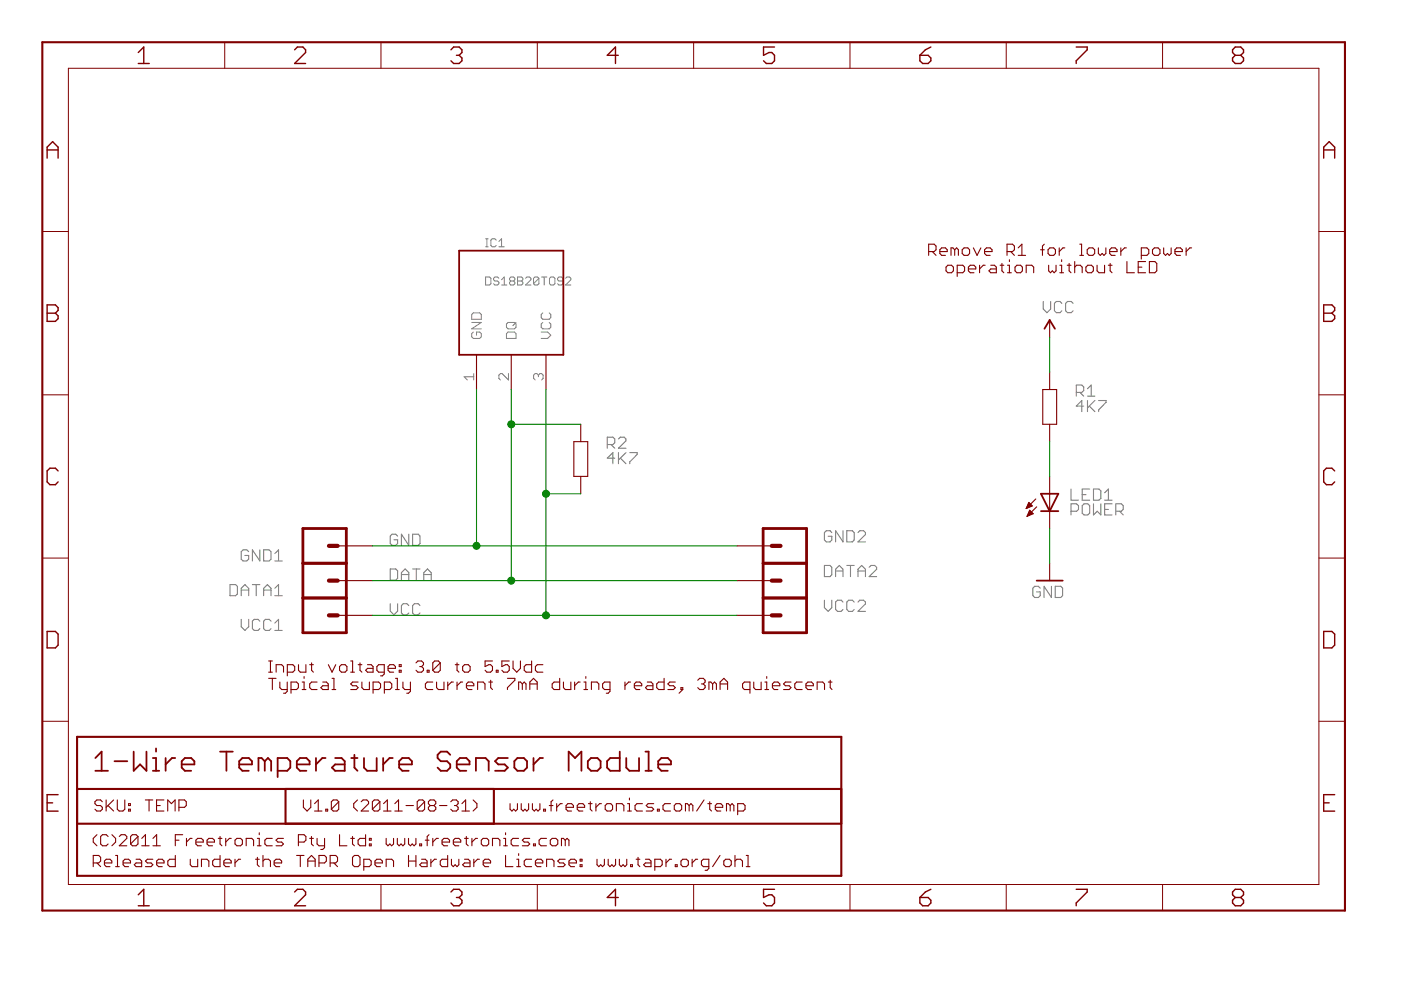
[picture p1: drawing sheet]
<svg xmlns="http://www.w3.org/2000/svg" width="297mm" height="210mm" viewBox="0 0 297 210" stroke-linecap="round" stroke-linejoin="round" font-family="sans-serif">
<g fill="#808080" stroke="#808080" stroke-width=".23">
<path d="M129.9 96v2.3z"/>
<path d="M128.8 97.1l1.1-1.1z"/>
<path d="M128.8 97.1h1.5z"/>
<path d="M131.1 96v2.3z"/>
<path d="M131.1 97.5l1.6-1.5z"/>
<path d="M131.5 97.1l1.2 1.2z"/>
<path d="M133.5 96h1.6z"/>
<path d="M135.1 96v.4z"/>
<path d="M135.1 96.4l-1.6 1.5z"/>
<path d="M133.5 97.9v.4z"/>
<path d="M220.2 124.3l.4 .4z"/>
<path d="M219.4 124.3h.8z"/>
<path d="M219.4 124.3l-.4 .4z"/>
<path d="M219 124.7v1.6z"/>
<path d="M219 126.3l.4 .4z"/>
<path d="M219.4 126.7h.8z"/>
<path d="M220.2 126.7l.4-.4z"/>
<path d="M220.6 125.5v.8z"/>
<path d="M219.8 125.5h.8z"/>
<path d="M221.4 124.3v2.4z"/>
<path d="M221.4 124.3l1.5 2.4z"/>
<path d="M222.9 124.3v2.4z"/>
<path d="M223.7 124.3v2.4z"/>
<path d="M223.7 126.7h1.2z"/>
<path d="M225.3 126.3l-.4 .4z"/>
<path d="M225.3 124.7v1.6z"/>
<path d="M224.9 124.3l.4 .4z"/>
<path d="M223.7 124.3h1.2z"/>
<path d="M229.4 84.9v2.4z"/>
<path d="M229.4 84.9l-1.2 1.2z"/>
<path d="M228.2 86.1h1.6z"/>
<path d="M230.6 84.9v2.4z"/>
<path d="M230.6 86.5l1.5-1.6z"/>
<path d="M230.9 86.1l1.2 1.2z"/>
<path d="M232.9 84.9h1.6z"/>
<path d="M234.5 84.9v.4z"/>
<path d="M234.5 85.3l-1.6 1.6z"/>
<path d="M232.9 86.9v.4z"/>
<path d="M227.1 106.8v2.4z"/>
<path d="M227.1 106.8h1.2z"/>
<path d="M228.3 106.8l.4 .4z"/>
<path d="M228.7 107.2v.8z"/>
<path d="M228.3 108.4l.4-.4z"/>
<path d="M227.1 108.4h1.2z"/>
<path d="M229.8 106.8h.8z"/>
<path d="M229.4 107.2l.4-.4z"/>
<path d="M229.4 107.2v1.6z"/>
<path d="M229.4 108.8l.4 .4z"/>
<path d="M229.8 109.2h.8z"/>
<path d="M230.6 109.2l.4-.4z"/>
<path d="M231 107.2v1.6z"/>
<path d="M230.6 106.8l.4 .4z"/>
<path d="M231.8 106.8v2.4z"/>
<path d="M231.8 109.2l.8-.8z"/>
<path d="M232.6 108.4l.8 .8z"/>
<path d="M233.4 106.8v2.4z"/>
<path d="M234.2 106.8h1.6z"/>
<path d="M234.2 106.8v2.4z"/>
<path d="M234.2 109.2h1.6z"/>
<path d="M234.2 108h.8z"/>
<path d="M236.6 106.8v2.4z"/>
<path d="M236.6 106.8h1.2z"/>
<path d="M237.8 106.8l.3 .4z"/>
<path d="M238.1 107.2v.8z"/>
<path d="M238.1 108l-.3 .4z"/>
<path d="M236.6 108.4h1.2z"/>
<path d="M237.4 108.4l.7 .8z"/>
<path d="M221.2 63.9v1.6z"/>
<path d="M221.2 65.5l.8 .8z"/>
<path d="M222 66.3l.8-.8z"/>
<path d="M222.8 63.9v1.6z"/>
<path d="M224.7 63.9l.4 .4z"/>
<path d="M224 63.9h.7z"/>
<path d="M224 63.9l-.4 .4z"/>
<path d="M223.6 64.3v1.6z"/>
<path d="M223.6 65.9l.4 .4z"/>
<path d="M224 66.3h.7z"/>
<path d="M225.1 65.9l-.4 .4z"/>
<path d="M227.1 63.9l.4 .4z"/>
<path d="M226.3 63.9h.8z"/>
<path d="M226.3 63.9l-.4 .4z"/>
<path d="M225.9 64.3v1.6z"/>
<path d="M225.9 65.9l.4 .4z"/>
<path d="M226.3 66.3h.8z"/>
<path d="M227.1 66.3l.4-.4z"/>
<path d="M52.3 116.6l.4 .4z"/>
<path d="M51.5 116.6h.8z"/>
<path d="M51.1 117l.4-.4z"/>
<path d="M51.1 117v1.6z"/>
<path d="M51.1 118.6l.4 .3z"/>
<path d="M51.5 118.9h.8z"/>
<path d="M52.3 118.9l.4-.3z"/>
<path d="M52.7 117.8v.8z"/>
<path d="M51.9 117.8h.8z"/>
<path d="M53.5 116.6v2.3z"/>
<path d="M53.5 116.6l1.6 2.3z"/>
<path d="M55.1 116.6v2.3z"/>
<path d="M55.9 116.6v2.3z"/>
<path d="M55.9 118.9h1.2z"/>
<path d="M57.1 118.9l.4-.3z"/>
<path d="M57.5 117v1.6z"/>
<path d="M57.1 116.6l.4 .4z"/>
<path d="M55.9 116.6h1.2z"/>
<path d="M58.3 117.4l.8-.8z"/>
<path d="M59.1 116.6v2.3z"/>
<path d="M58.3 118.9h1.5z"/>
<path d="M128.8 92.7v2.3z"/>
<path d="M128.8 92.7h1.1z"/>
<path d="M129.9 92.7l.4 .4z"/>
<path d="M130.3 93.1v.8z"/>
<path d="M129.9 94.3l.4-.4z"/>
<path d="M128.8 94.3h1.1z"/>
<path d="M129.5 94.3l.8 .7z"/>
<path d="M131.1 95h1.6z"/>
<path d="M131.1 95l1.6-1.5z"/>
<path d="M132.7 93.1v.4z"/>
<path d="M132.3 92.7l.4 .4z"/>
<path d="M131.5 92.7h.8z"/>
<path d="M131.1 93.1l.4-.4z"/>
<path d="M51.1 131.3v1.6z"/>
<path d="M51.1 132.9l.8 .8z"/>
<path d="M51.9 133.7l.8-.8z"/>
<path d="M52.7 131.3v1.6z"/>
<path d="M54.7 131.3l.4 .4z"/>
<path d="M53.9 131.3h.8z"/>
<path d="M53.5 131.7l.4-.4z"/>
<path d="M53.5 131.7v1.6z"/>
<path d="M53.5 133.3l.4 .4z"/>
<path d="M53.9 133.7h.8z"/>
<path d="M54.7 133.7l.4-.4z"/>
<path d="M57.1 131.3l.4 .4z"/>
<path d="M56.3 131.3h.8z"/>
<path d="M55.9 131.7l.4-.4z"/>
<path d="M55.9 131.7v1.6z"/>
<path d="M55.9 133.3l.4 .4z"/>
<path d="M56.3 133.7h.8z"/>
<path d="M57.1 133.7l.4-.4z"/>
<path d="M58.3 132.1l.8-.8z"/>
<path d="M59.1 131.3v2.4z"/>
<path d="M58.3 133.7h1.5z"/>
<path d="M48.8 124v2.3z"/>
<path d="M48.8 126.3h1.2z"/>
<path d="M50 126.3l.3-.4z"/>
<path d="M50.3 124.3v1.6z"/>
<path d="M50 124l.3 .3z"/>
<path d="M48.8 124h1.2z"/>
<path d="M51.1 124.7v1.6z"/>
<path d="M51.1 124.7l.8-.7z"/>
<path d="M51.9 124l.8 .7z"/>
<path d="M52.7 124.7v1.6z"/>
<path d="M51.1 125.1h1.6z"/>
<path d="M54.3 124v2.3z"/>
<path d="M53.5 124h1.6z"/>
<path d="M55.9 124.7v1.6z"/>
<path d="M55.9 124.7l.8-.7z"/>
<path d="M56.7 124l.8 .7z"/>
<path d="M57.5 124.7v1.6z"/>
<path d="M55.9 125.1h1.6z"/>
<path d="M58.3 124.7l.8-.7z"/>
<path d="M59.1 124v2.3z"/>
<path d="M58.3 126.3h1.5z"/>
<path d="M174.8 127.3v1.5z"/>
<path d="M174.8 128.8l.8 .8z"/>
<path d="M175.6 129.6l.8-.8z"/>
<path d="M176.4 127.3v1.5z"/>
<path d="M178.4 127.3l.3 .4z"/>
<path d="M177.6 127.3h.8z"/>
<path d="M177.6 127.3l-.4 .4z"/>
<path d="M177.2 127.7v1.5z"/>
<path d="M177.2 129.2l.4 .4z"/>
<path d="M177.6 129.6h.8z"/>
<path d="M178.7 129.2l-.3 .4z"/>
<path d="M180.7 127.3l.4 .4z"/>
<path d="M179.9 127.3h.8z"/>
<path d="M179.9 127.3l-.4 .4z"/>
<path d="M179.5 127.7v1.5z"/>
<path d="M179.5 129.2l.4 .4z"/>
<path d="M179.9 129.6h.8z"/>
<path d="M181.1 129.2l-.4 .4z"/>
<path d="M181.9 129.6h1.6z"/>
<path d="M181.9 129.6l1.6-1.6z"/>
<path d="M183.5 127.7v.3z"/>
<path d="M183.1 127.3l.4 .4z"/>
<path d="M182.3 127.3h.8z"/>
<path d="M182.3 127.3l-.4 .4z"/>
<path d="M174.8 119.9v2.4z"/>
<path d="M174.8 122.3h1.2z"/>
<path d="M176.4 121.9l-.4 .4z"/>
<path d="M176.4 120.3v1.6z"/>
<path d="M176 119.9l.4 .4z"/>
<path d="M174.8 119.9h1.2z"/>
<path d="M177.2 120.7v1.6z"/>
<path d="M177.9 119.9l-.7 .8z"/>
<path d="M177.9 119.9l.8 .8z"/>
<path d="M178.7 120.7v1.6z"/>
<path d="M177.2 121.1h1.5z"/>
<path d="M180.3 119.9v2.4z"/>
<path d="M179.5 119.9h1.6z"/>
<path d="M181.9 120.7v1.6z"/>
<path d="M182.7 119.9l-.8 .8z"/>
<path d="M182.7 119.9l.8 .8z"/>
<path d="M183.5 120.7v1.6z"/>
<path d="M181.9 121.1h1.6z"/>
<path d="M184.3 122.3h1.6z"/>
<path d="M184.3 122.3l1.6-1.6z"/>
<path d="M185.9 120.3v.4z"/>
<path d="M185.5 119.9l.4 .4z"/>
<path d="M184.7 119.9h.8z"/>
<path d="M184.7 119.9l-.4 .4z"/>
<path d="M176 112.5l.4 .4z"/>
<path d="M175.2 112.5h.8z"/>
<path d="M175.2 112.5l-.4 .4z"/>
<path d="M174.8 112.9v1.6z"/>
<path d="M174.8 114.5l.4 .4z"/>
<path d="M175.2 114.9h.8z"/>
<path d="M176.4 114.5l-.4 .4z"/>
<path d="M176.4 113.7v.8z"/>
<path d="M175.6 113.7h.8z"/>
<path d="M177.2 112.5v2.4z"/>
<path d="M177.2 112.5l1.5 2.4z"/>
<path d="M178.7 112.5v2.4z"/>
<path d="M179.5 112.5v2.4z"/>
<path d="M179.5 114.9h1.2z"/>
<path d="M181.1 114.5l-.4 .4z"/>
<path d="M181.1 112.9v1.6z"/>
<path d="M180.7 112.5l.4 .4z"/>
<path d="M179.5 112.5h1.2z"/>
<path d="M181.9 114.9h1.6z"/>
<path d="M181.9 114.9l1.6-1.6z"/>
<path d="M183.5 112.9v.4z"/>
<path d="M183.1 112.5l.4 .4z"/>
<path d="M182.3 112.5h.8z"/>
<path d="M182.3 112.5l-.4 .4z"/>
<path d="M228.2 81.6v2.4z"/>
<path d="M228.2 81.6h1.2z"/>
<path d="M229.4 81.6l.4 .4z"/>
<path d="M229.8 82v.8z"/>
<path d="M229.4 83.2l.4-.4z"/>
<path d="M228.2 83.2h1.2z"/>
<path d="M229 83.2l.8 .8z"/>
<path d="M230.6 82.4l.8-.8z"/>
<path d="M231.4 81.6v2.4z"/>
<path d="M230.6 84h1.5z"/>
<path d="M227.1 103.7v2.3z"/>
<path d="M227.1 106h1.6z"/>
<path d="M229.4 103.7h1.6z"/>
<path d="M229.4 103.7v2.3z"/>
<path d="M229.4 106h1.6z"/>
<path d="M229.4 104.9h.9z"/>
<path d="M231.8 103.7v2.3z"/>
<path d="M231.8 106h1.2z"/>
<path d="M233 106l.4-.3z"/>
<path d="M233.4 104.1v1.6z"/>
<path d="M233 103.7l.4 .4z"/>
<path d="M231.8 103.7h1.2z"/>
<path d="M234.2 104.5l.8-.8z"/>
<path d="M235 103.7v2.3z"/>
<path d="M234.2 106h1.6z"/>
<path d="M83.9 113.3l.4 .4z"/>
<path d="M83.1 113.3h.8z"/>
<path d="M83.1 113.3l-.4 .4z"/>
<path d="M82.7 113.7v1.5z"/>
<path d="M82.7 115.2l.4 .4z"/>
<path d="M83.1 115.6h.8z"/>
<path d="M83.9 115.6l.4-.4z"/>
<path d="M84.3 114.4v.8z"/>
<path d="M83.5 114.4h.8z"/>
<path d="M85.1 113.3v2.3z"/>
<path d="M85.1 113.3l1.6 2.3z"/>
<path d="M86.7 113.3v2.3z"/>
<path d="M87.5 113.3v2.3z"/>
<path d="M87.5 115.6h1.2z"/>
<path d="M89 115.2l-.3 .4z"/>
<path d="M89 113.7v1.5z"/>
<path d="M88.7 113.3l.3 .4z"/>
<path d="M87.5 113.3h1.2z"/>
<path d="M82.7 120.6v2.4z"/>
<path d="M82.7 123h1.2z"/>
<path d="M83.9 123l.4-.4z"/>
<path d="M84.3 121v1.6z"/>
<path d="M83.9 120.6l.4 .4z"/>
<path d="M82.7 120.6h1.2z"/>
<path d="M85.1 121.4v1.6z"/>
<path d="M85.1 121.4l.8-.8z"/>
<path d="M85.9 120.6l.8 .8z"/>
<path d="M86.7 121.4v1.6z"/>
<path d="M85.1 121.8h1.6z"/>
<path d="M88.3 120.6v2.4z"/>
<path d="M87.5 120.6h1.5z"/>
<path d="M89.9 121.4v1.6z"/>
<path d="M89.9 121.4l.7-.8z"/>
<path d="M90.6 120.6l.8 .8z"/>
<path d="M91.4 121.4v1.6z"/>
<path d="M89.9 121.8h1.5z"/>
<path d="M82.7 128v1.6z"/>
<path d="M82.7 129.6l.8 .8z"/>
<path d="M84.3 129.6l-.8 .8z"/>
<path d="M84.3 128v1.6z"/>
<path d="M86.3 128l.4 .4z"/>
<path d="M85.5 128h.8z"/>
<path d="M85.5 128l-.4 .4z"/>
<path d="M85.1 128.4v1.6z"/>
<path d="M85.1 130l.4 .4z"/>
<path d="M85.5 130.4h.8z"/>
<path d="M86.3 130.4l.4-.4z"/>
<path d="M88.7 128l.3 .4z"/>
<path d="M87.9 128h.8z"/>
<path d="M87.9 128l-.4 .4z"/>
<path d="M87.5 128.4v1.6z"/>
<path d="M87.5 130l.4 .4z"/>
<path d="M87.9 130.4h.8z"/>
<path d="M89 130l-.3 .4z"/>
</g>
<g fill="#808080" stroke="#808080" stroke-width=".21">
<path d="M103 58.7v1.7z"/>
<path d="M103 60.4h.8z"/>
<path d="M103.8 60.4l.3-.2z"/>
<path d="M104.1 59v1.2z"/>
<path d="M103.8 58.7l.3 .3z"/>
<path d="M103 58.7h.8z"/>
<path d="M105.5 58.7l.3 .3z"/>
<path d="M104.9 58.7h.6z"/>
<path d="M104.9 58.7l-.3 .3z"/>
<path d="M104.6 59v.3z"/>
<path d="M104.6 59.3l.3 .3z"/>
<path d="M104.9 59.6h.6z"/>
<path d="M105.5 59.6l.3 .3z"/>
<path d="M105.8 59.9v.3z"/>
<path d="M105.8 60.2l-.3 .2z"/>
<path d="M104.9 60.4h.6z"/>
<path d="M104.6 60.2l.3 .2z"/>
<path d="M106.3 59.3l.6-.6z"/>
<path d="M106.9 58.7v1.7z"/>
<path d="M106.3 60.4h1.2z"/>
<path d="M108 59l.3-.3z"/>
<path d="M108.3 58.7h.6z"/>
<path d="M108.9 58.7l.3 .3z"/>
<path d="M109.2 59v.3z"/>
<path d="M109.2 59.3l-.3 .3z"/>
<path d="M108.9 59.6l.3 .3z"/>
<path d="M109.2 59.9v.3z"/>
<path d="M109.2 60.2l-.3 .2z"/>
<path d="M108.3 60.4h.6z"/>
<path d="M108 60.2l.3 .2z"/>
<path d="M108 59.9v.3z"/>
<path d="M108.3 59.6l-.3 .3z"/>
<path d="M108 59.3l.3 .3z"/>
<path d="M108 59v.3z"/>
<path d="M108.3 59.6h.6z"/>
<path d="M109.7 58.7v1.7z"/>
<path d="M109.7 58.7h.9z"/>
<path d="M110.6 58.7l.2 .3z"/>
<path d="M110.8 59v.3z"/>
<path d="M110.8 59.3l-.2 .3z"/>
<path d="M110.6 59.6l.2 .3z"/>
<path d="M110.8 59.9v.3z"/>
<path d="M110.8 60.2l-.2 .2z"/>
<path d="M109.7 60.4h.9z"/>
<path d="M109.7 59.6h.9z"/>
<path d="M111.4 60.4h1.2z"/>
<path d="M111.4 60.4l1.2-1.1z"/>
<path d="M112.6 59v.3z"/>
<path d="M112.3 58.7l.3 .3z"/>
<path d="M111.7 58.7h.6z"/>
<path d="M111.4 59l.3-.3z"/>
<path d="M113.1 59v1.2z"/>
<path d="M113.1 59l.3-.3z"/>
<path d="M113.4 58.7h.6z"/>
<path d="M114 58.7l.3 .3z"/>
<path d="M114.3 59v1.2z"/>
<path d="M114 60.4l.3-.2z"/>
<path d="M113.4 60.4h.6z"/>
<path d="M113.1 60.2l.3 .2z"/>
<path d="M113.1 60.2l1.2-1.2z"/>
<path d="M115.4 58.7v1.7z"/>
<path d="M114.8 58.7h1.2z"/>
<path d="M116.8 58.7h.6z"/>
<path d="M116.5 59l.3-.3z"/>
<path d="M116.5 59v1.2z"/>
<path d="M116.5 60.2l.3 .2z"/>
<path d="M116.8 60.4h.6z"/>
<path d="M117.4 60.4l.2-.2z"/>
<path d="M117.6 59v1.2z"/>
<path d="M117.4 58.7l.2 .3z"/>
<path d="M118.2 60.2l.3 .2z"/>
<path d="M118.5 60.4h.6z"/>
<path d="M119.1 60.4l.2-.2z"/>
<path d="M119.3 59v1.2z"/>
<path d="M119.1 58.7l.2 .3z"/>
<path d="M118.5 58.7h.6z"/>
<path d="M118.5 58.7l-.3 .3z"/>
<path d="M118.2 59v.3z"/>
<path d="M118.2 59.3l.3 .3z"/>
<path d="M118.5 59.6h.8z"/>
<path d="M119.9 60.4h1.1z"/>
<path d="M119.9 60.4l1.1-1.1z"/>
<path d="M121 59v.3z"/>
<path d="M120.8 58.7l.2 .3z"/>
<path d="M120.2 58.7h.6z"/>
<path d="M120.2 58.7l-.3 .3z"/>
<path d="M100.4 70.4l-.4 .3z"/>
<path d="M100 70.7v.7z"/>
<path d="M100 71.4l.4 .4z"/>
<path d="M100.4 71.8h1.3z"/>
<path d="M101.7 71.8l.3-.4z"/>
<path d="M102 70.7v.7z"/>
<path d="M101.7 70.4l.3 .3z"/>
<path d="M101 70.4h.7z"/>
<path d="M101 70.4v.7z"/>
<path d="M100 69.7h2z"/>
<path d="M100 69.7l2-1.3z"/>
<path d="M100 68.4h2z"/>
<path d="M100 67.7h2z"/>
<path d="M102 66.7v1z"/>
<path d="M101.7 66.3l.3 .4z"/>
<path d="M100.4 66.3h1.3z"/>
<path d="M100.4 66.3l-.4 .4z"/>
<path d="M100 66.7v1z"/>
<path d="M98.4 79.9l.7 .7z"/>
<path d="M98.4 79.9h2z"/>
<path d="M100.4 79.2v1.4z"/>
<path d="M107.4 71.8h2z"/>
<path d="M109.4 70.7v1.1z"/>
<path d="M109.1 70.4l.3 .3z"/>
<path d="M107.7 70.4h1.4z"/>
<path d="M107.7 70.4l-.3 .3z"/>
<path d="M107.4 70.7v1.1z"/>
<path d="M107.7 69.7h1.4z"/>
<path d="M107.4 69.4l.3 .3z"/>
<path d="M107.4 68.7v.7z"/>
<path d="M107.4 68.7l.3-.3z"/>
<path d="M107.7 68.4h1.4z"/>
<path d="M109.1 68.4l.3 .3z"/>
<path d="M109.4 68.7v.7z"/>
<path d="M109.4 69.4l-.3 .3z"/>
<path d="M108.7 69l.7-.6z"/>
<path d="M107.8 79.2v1.4z"/>
<path d="M106.4 79.2l1.4 1.4z"/>
<path d="M106.1 79.2h.3z"/>
<path d="M106.1 79.2l-.3 .3z"/>
<path d="M105.8 79.5v.7z"/>
<path d="M105.8 80.2l.3 .4z"/>
<path d="M114.7 71.8h1.4z"/>
<path d="M116.1 71.8l.7-.7z"/>
<path d="M116.1 70.4l.7 .7z"/>
<path d="M114.7 70.4h1.4z"/>
<path d="M114.7 68.7l.4-.3z"/>
<path d="M114.7 68.7v.7z"/>
<path d="M114.7 69.4l.4 .3z"/>
<path d="M115.1 69.7h1.3z"/>
<path d="M116.4 69.7l.4-.3z"/>
<path d="M116.8 68.7v.7z"/>
<path d="M116.4 68.4l.4 .3z"/>
<path d="M114.7 66.7l.4-.4z"/>
<path d="M114.7 66.7v.7z"/>
<path d="M114.7 67.4l.4 .3z"/>
<path d="M115.1 67.7h1.3z"/>
<path d="M116.4 67.7l.4-.3z"/>
<path d="M116.8 66.7v.7z"/>
<path d="M116.4 66.3l.4 .4z"/>
<path d="M113.1 80.2l.4 .4z"/>
<path d="M113.1 79.5v.7z"/>
<path d="M113.1 79.5l.4-.3z"/>
<path d="M113.5 79.2h.3z"/>
<path d="M113.8 79.2l.4 .3z"/>
<path d="M114.2 79.5v.4z"/>
<path d="M114.2 79.5l.3-.3z"/>
<path d="M114.5 79.2h.3z"/>
<path d="M114.8 79.2l.3 .3z"/>
<path d="M115.1 79.5v.7z"/>
<path d="M115.1 80.2l-.3 .4z"/>
<path d="M103 52.3h.5z"/>
<path d="M103.2 50.6v1.7z"/>
<path d="M103 50.6h.5z"/>
<path d="M104.9 50.6l.3 .3z"/>
<path d="M104.4 50.6h.5z"/>
<path d="M104.4 50.6l-.3 .3z"/>
<path d="M104.1 50.9v1.1z"/>
<path d="M104.1 52l.3 .3z"/>
<path d="M104.4 52.3h.5z"/>
<path d="M104.9 52.3l.3-.3z"/>
<path d="M105.8 51.2l.5-.6z"/>
<path d="M106.3 50.6v1.7z"/>
<path d="M105.8 52.3h1.1z"/>
</g>
<g fill="#800000" stroke="#800000" stroke-width=".44">
<path d="M9 9v184.1z"/>
<path d="M9 193.1h276.2z"/>
<path d="M285.2 9v184.1z"/>
<path d="M9 9h276.2z"/>
<path d="M16.3 156.2v18.4z"/>
<path d="M16.3 174.6h162.1z"/>
<path d="M178.4 156.2v18.4z"/>
<path d="M16.3 156.2h162.1z"/>
<path d="M60.5 167.3v7.3z"/>
<path d="M60.5 174.6h44.2z"/>
<path d="M104.7 167.3v7.3z"/>
<path d="M60.5 167.3h44.2z"/>
<path d="M16.3 167.3v18.4z"/>
<path d="M16.3 185.7h162.1z"/>
<path d="M178.4 167.3v18.4z"/>
<path d="M16.3 167.3h162.1z"/>
</g>
<g fill="#800000" stroke="#800000" stroke-width=".21">
<path d="M14.5 14.5v173z"/>
<path d="M9 49.1h5.5z"/>
<path d="M9 83.7h5.5z"/>
<path d="M9 118.3h5.5z"/>
<path d="M9 152.9h5.5z"/>
<path d="M14.5 187.5h265.1z"/>
<path d="M47.6 187.5v5.6z"/>
<path d="M80.8 187.5v5.6z"/>
<path d="M113.9 187.5v5.6z"/>
<path d="M147.1 187.5v5.6z"/>
<path d="M180.2 187.5v5.6z"/>
<path d="M213.3 187.5v5.6z"/>
<path d="M246.5 187.5v5.6z"/>
<path d="M279.6 14.5v173z"/>
<path d="M279.6 49.1h5.6z"/>
<path d="M279.6 83.7h5.6z"/>
<path d="M279.6 118.3h5.6z"/>
<path d="M279.6 152.9h5.6z"/>
<path d="M14.5 14.5h265.1z"/>
<path d="M47.6 9v5.5z"/>
<path d="M80.8 9v5.5z"/>
<path d="M113.9 9v5.5z"/>
<path d="M147.1 9v5.5z"/>
<path d="M180.2 9v5.5z"/>
<path d="M213.3 9v5.5z"/>
<path d="M246.5 9v5.5z"/>
</g>
<g fill="#800000" stroke="#800000" stroke-width=".3">
<path d="M10 31.2v2.3z"/>
<path d="M10 31.2l1.2-1.2z"/>
<path d="M11.2 30l1.1 1.2z"/>
<path d="M12.3 31.2v2.3z"/>
<path d="M10 31.8h2.3z"/>
<path d="M10 64.6v3.5z"/>
<path d="M10 64.6h1.7z"/>
<path d="M11.7 64.6l.6 .6z"/>
<path d="M12.3 65.2v.6z"/>
<path d="M12.3 65.8l-.6 .6z"/>
<path d="M11.7 66.4l.6 .6z"/>
<path d="M12.3 67v.6z"/>
<path d="M12.3 67.6l-.6 .5z"/>
<path d="M10 68.1h1.7z"/>
<path d="M10 66.4h1.7z"/>
<path d="M11.7 99.3l.6 .5z"/>
<path d="M10.6 99.3h1.1z"/>
<path d="M10 99.8l.6-.5z"/>
<path d="M10 99.8v2.4z"/>
<path d="M10 102.2l.6 .6z"/>
<path d="M10.6 102.8h1.1z"/>
<path d="M12.3 102.2l-.6 .6z"/>
<path d="M10 133.9v3.5z"/>
<path d="M10 137.4h1.7z"/>
<path d="M12.3 136.8l-.6 .6z"/>
<path d="M12.3 134.5v2.3z"/>
<path d="M11.7 133.9l.6 .6z"/>
<path d="M10 133.9h1.7z"/>
<path d="M10 168.5h2.3z"/>
<path d="M10 168.5v3.5z"/>
<path d="M10 172h2.3z"/>
<path d="M10 170.2h1.2z"/>
<path d="M30.5 188.6l-1.2 1.1z"/>
<path d="M30.5 188.6v3.4z"/>
<path d="M29.3 192h2.3z"/>
<path d="M62.5 192h2.3z"/>
<path d="M62.5 192l2.3-2.3z"/>
<path d="M64.8 189.1v.6z"/>
<path d="M64.2 188.6l.6 .5z"/>
<path d="M63.1 188.6h1.1z"/>
<path d="M62.5 189.1l.6-.5z"/>
<path d="M95.6 189.1l.6-.5z"/>
<path d="M96.2 188.6h1.1z"/>
<path d="M97.3 188.6l.6 .5z"/>
<path d="M97.9 189.1v.6z"/>
<path d="M97.3 190.3l.6-.6z"/>
<path d="M96.8 190.3h.5z"/>
<path d="M97.3 190.3l.6 .6z"/>
<path d="M97.9 190.9v.6z"/>
<path d="M97.3 192l.6-.5z"/>
<path d="M96.2 192h1.1z"/>
<path d="M95.6 191.5l.6 .5z"/>
<path d="M130.5 188.6v3.4z"/>
<path d="M130.5 188.6l-1.7 1.7z"/>
<path d="M128.8 190.3h2.3z"/>
<path d="M161.9 188.6h2.3z"/>
<path d="M161.9 188.6v1.7z"/>
<path d="M161.9 190.3l1.1-.6z"/>
<path d="M163 189.7h.6z"/>
<path d="M163.6 189.7l.6 .6z"/>
<path d="M164.2 190.3v1.2z"/>
<path d="M164.2 191.5l-.6 .5z"/>
<path d="M162.5 192h1.1z"/>
<path d="M161.9 191.5l.6 .5z"/>
<path d="M196.2 189.1l1.2-.5z"/>
<path d="M195 190.3l1.2-1.2z"/>
<path d="M195 190.3v1.2z"/>
<path d="M195 191.5l.6 .5z"/>
<path d="M195.6 192h1.2z"/>
<path d="M197.4 191.5l-.6 .5z"/>
<path d="M197.4 190.9v.6z"/>
<path d="M196.8 190.3l.6 .6z"/>
<path d="M195 190.3h1.8z"/>
<path d="M228.2 188.6h2.3z"/>
<path d="M230.5 188.6v.5z"/>
<path d="M230.5 189.1l-2.3 2.4z"/>
<path d="M228.2 191.5v.5z"/>
<path d="M261.3 189.1l.6-.5z"/>
<path d="M261.9 188.6h1.2z"/>
<path d="M263.1 188.6l.6 .5z"/>
<path d="M263.7 189.1v.6z"/>
<path d="M263.1 190.3l.6-.6z"/>
<path d="M263.1 190.3l.6 .6z"/>
<path d="M263.7 190.9v.6z"/>
<path d="M263.7 191.5l-.6 .5z"/>
<path d="M261.9 192h1.2z"/>
<path d="M261.3 191.5l.6 .5z"/>
<path d="M261.3 190.9v.6z"/>
<path d="M261.9 190.3l-.6 .6z"/>
<path d="M261.3 189.7l.6 .6z"/>
<path d="M261.3 189.1v.6z"/>
<path d="M261.9 190.3h1.2z"/>
<path d="M280.6 31.2v2.3z"/>
<path d="M280.6 31.2l1.2-1.2z"/>
<path d="M281.8 30l1.2 1.2z"/>
<path d="M283 31.2v2.3z"/>
<path d="M280.6 31.8h2.4z"/>
<path d="M280.6 64.6v3.5z"/>
<path d="M280.6 64.6h1.8z"/>
<path d="M282.4 64.6l.6 .6z"/>
<path d="M283 65.2v.6z"/>
<path d="M283 65.8l-.6 .6z"/>
<path d="M282.4 66.4l.6 .6z"/>
<path d="M283 67v.6z"/>
<path d="M282.4 68.1l.6-.5z"/>
<path d="M280.6 68.1h1.8z"/>
<path d="M280.6 66.4h1.8z"/>
<path d="M282.4 99.3l.6 .5z"/>
<path d="M281.2 99.3h1.2z"/>
<path d="M281.2 99.3l-.6 .5z"/>
<path d="M280.6 99.8v2.4z"/>
<path d="M280.6 102.2l.6 .6z"/>
<path d="M281.2 102.8h1.2z"/>
<path d="M282.4 102.8l.6-.6z"/>
<path d="M280.6 133.9v3.5z"/>
<path d="M280.6 137.4h1.8z"/>
<path d="M282.4 137.4l.6-.6z"/>
<path d="M283 134.5v2.3z"/>
<path d="M282.4 133.9l.6 .6z"/>
<path d="M280.6 133.9h1.8z"/>
<path d="M280.6 168.5h2.4z"/>
<path d="M280.6 168.5v3.5z"/>
<path d="M280.6 172h2.4z"/>
<path d="M280.6 170.2h1.2z"/>
<path d="M29.3 11.1l1.2-1.1z"/>
<path d="M30.5 10v3.5z"/>
<path d="M29.3 13.5h2.3z"/>
<path d="M62.5 13.5h2.3z"/>
<path d="M62.5 13.5l2.3-2.4z"/>
<path d="M64.8 10.6v.5z"/>
<path d="M64.2 10l.6 .6z"/>
<path d="M63.1 10h1.1z"/>
<path d="M63.1 10l-.6 .6z"/>
<path d="M96.2 10l-.6 .6z"/>
<path d="M96.2 10h1.1z"/>
<path d="M97.3 10l.6 .6z"/>
<path d="M97.9 10.6v.5z"/>
<path d="M97.9 11.1l-.6 .6z"/>
<path d="M96.8 11.7h.5z"/>
<path d="M97.3 11.7l.6 .6z"/>
<path d="M97.9 12.3v.6z"/>
<path d="M97.3 13.5l.6-.6z"/>
<path d="M96.2 13.5h1.1z"/>
<path d="M95.6 12.9l.6 .6z"/>
<path d="M130.5 10v3.5z"/>
<path d="M130.5 10l-1.7 1.7z"/>
<path d="M128.8 11.7h2.3z"/>
<path d="M161.9 10h2.3z"/>
<path d="M161.9 10v1.7z"/>
<path d="M161.9 11.7l1.1-.6z"/>
<path d="M163 11.1h.6z"/>
<path d="M163.6 11.1l.6 .6z"/>
<path d="M164.2 11.7v1.2z"/>
<path d="M164.2 12.9l-.6 .6z"/>
<path d="M162.5 13.5h1.1z"/>
<path d="M161.9 12.9l.6 .6z"/>
<path d="M196.2 10.6l1.2-.6z"/>
<path d="M196.2 10.6l-1.2 1.1z"/>
<path d="M195 11.7v1.2z"/>
<path d="M195 12.9l.6 .6z"/>
<path d="M195.6 13.5h1.2z"/>
<path d="M196.8 13.5l.6-.6z"/>
<path d="M197.4 12.3v.6z"/>
<path d="M196.8 11.7l.6 .6z"/>
<path d="M195 11.7h1.8z"/>
<path d="M228.2 10h2.3z"/>
<path d="M230.5 10v.6z"/>
<path d="M230.5 10.6l-2.3 2.3z"/>
<path d="M228.2 12.9v.6z"/>
<path d="M261.9 10l-.6 .6z"/>
<path d="M261.9 10h1.2z"/>
<path d="M263.1 10l.6 .6z"/>
<path d="M263.7 10.6v.5z"/>
<path d="M263.7 11.1l-.6 .6z"/>
<path d="M263.1 11.7l.6 .6z"/>
<path d="M263.7 12.3v.6z"/>
<path d="M263.1 13.5l.6-.6z"/>
<path d="M261.9 13.5h1.2z"/>
<path d="M261.3 12.9l.6 .6z"/>
<path d="M261.3 12.3v.6z"/>
<path d="M261.3 12.3l.6-.6z"/>
<path d="M261.3 11.1l.6 .6z"/>
<path d="M261.3 10.6v.5z"/>
<path d="M261.9 11.7h1.2z"/>
</g>
<g fill="#800000" stroke="#800000" stroke-width=".38">
<path d="M21.5 159.4l-1.3 1.3z"/>
<path d="M21.5 159.4v4z"/>
<path d="M20.2 163.4h2.7z"/>
<path d="M24.3 161.4h2.7z"/>
<path d="M28.3 159.4v4z"/>
<path d="M28.3 163.4l1.4-1.3z"/>
<path d="M29.7 162.1l1.4 1.3z"/>
<path d="M31.1 159.4v4z"/>
<path d="M32.4 160.7h.7z"/>
<path d="M33.1 160.7v2.7z"/>
<path d="M32.4 163.4h1.4z"/>
<path d="M33.1 158.7v.7z"/>
<path d="M35.1 160.7v2.7z"/>
<path d="M35.1 162.1l1.4-1.4z"/>
<path d="M36.5 160.7h.6z"/>
<path d="M39.2 163.4h1.3z"/>
<path d="M38.5 162.8l.7 .6z"/>
<path d="M38.5 161.4v1.4z"/>
<path d="M38.5 161.4l.7-.7z"/>
<path d="M39.2 160.7h1.3z"/>
<path d="M40.5 160.7l.7 .7z"/>
<path d="M41.2 161.4v.7z"/>
<path d="M38.5 162.1h2.7z"/>
<path d="M48 159.4v4z"/>
<path d="M46.7 159.4h2.7z"/>
<path d="M51.4 163.4h1.3z"/>
<path d="M50.7 162.8l.7 .6z"/>
<path d="M50.7 161.4v1.4z"/>
<path d="M50.7 161.4l.7-.7z"/>
<path d="M51.4 160.7h1.3z"/>
<path d="M52.7 160.7l.7 .7z"/>
<path d="M53.4 161.4v.7z"/>
<path d="M50.7 162.1h2.7z"/>
<path d="M54.8 160.7v2.7z"/>
<path d="M54.8 160.7h.7z"/>
<path d="M55.5 160.7l.6 .7z"/>
<path d="M56.1 161.4v2z"/>
<path d="M56.1 161.4l.7-.7z"/>
<path d="M56.8 160.7l.7 .7z"/>
<path d="M57.5 161.4v2z"/>
<path d="M58.9 160.7v4.1z"/>
<path d="M58.9 160.7h2z"/>
<path d="M60.9 160.7l.7 .7z"/>
<path d="M61.6 161.4v1.4z"/>
<path d="M61.6 162.8l-.7 .6z"/>
<path d="M58.9 163.4h2z"/>
<path d="M63.6 163.4h1.4z"/>
<path d="M62.9 162.8l.7 .6z"/>
<path d="M62.9 161.4v1.4z"/>
<path d="M62.9 161.4l.7-.7z"/>
<path d="M63.6 160.7h1.4z"/>
<path d="M65 160.7l.6 .7z"/>
<path d="M65.6 161.4v.7z"/>
<path d="M62.9 162.1h2.7z"/>
<path d="M67 160.7v2.7z"/>
<path d="M68.3 160.7l-1.3 1.4z"/>
<path d="M68.3 160.7h.7z"/>
<path d="M71.1 160.7h1.3z"/>
<path d="M72.4 160.7l.7 .7z"/>
<path d="M73.1 161.4v2z"/>
<path d="M71.1 163.4h2z"/>
<path d="M70.4 162.8l.7 .6z"/>
<path d="M70.4 162.8l.7-.7z"/>
<path d="M71.1 162.1h2z"/>
<path d="M75.1 160v2.8z"/>
<path d="M75.1 162.8l.7 .6z"/>
<path d="M74.5 160.7h1.3z"/>
<path d="M77.2 160.7v2.1z"/>
<path d="M77.2 162.8l.7 .6z"/>
<path d="M77.9 163.4h2z"/>
<path d="M79.9 160.7v2.7z"/>
<path d="M81.2 160.7v2.7z"/>
<path d="M81.2 162.1l1.4-1.4z"/>
<path d="M82.6 160.7h.7z"/>
<path d="M85.3 163.4h1.4z"/>
<path d="M84.6 162.8l.7 .6z"/>
<path d="M84.6 161.4v1.4z"/>
<path d="M84.6 161.4l.7-.7z"/>
<path d="M85.3 160.7h1.4z"/>
<path d="M86.7 160.7l.6 .7z"/>
<path d="M87.3 161.4v.7z"/>
<path d="M84.6 162.1h2.7z"/>
<path d="M94.8 159.4l.7 .6z"/>
<path d="M93.5 159.4h1.3z"/>
<path d="M93.5 159.4l-.7 .6z"/>
<path d="M92.8 160v.7z"/>
<path d="M92.8 160.7l.7 .7z"/>
<path d="M93.5 161.4h1.3z"/>
<path d="M94.8 161.4l.7 .7z"/>
<path d="M95.5 162.1v.7z"/>
<path d="M95.5 162.8l-.7 .6z"/>
<path d="M93.5 163.4h1.3z"/>
<path d="M92.8 162.8l.7 .6z"/>
<path d="M97.5 163.4h1.4z"/>
<path d="M96.8 162.8l.7 .6z"/>
<path d="M96.8 161.4v1.4z"/>
<path d="M96.8 161.4l.7-.7z"/>
<path d="M97.5 160.7h1.4z"/>
<path d="M98.9 160.7l.6 .7z"/>
<path d="M99.5 161.4v.7z"/>
<path d="M96.8 162.1h2.7z"/>
<path d="M100.9 160.7v2.7z"/>
<path d="M100.9 160.7h2z"/>
<path d="M102.9 160.7l.7 .7z"/>
<path d="M103.6 161.4v2z"/>
<path d="M105 163.4h2z"/>
<path d="M107 163.4l.7-.6z"/>
<path d="M107 162.1l.7 .7z"/>
<path d="M105.6 162.1h1.4z"/>
<path d="M105 161.4l.6 .7z"/>
<path d="M105 161.4l.6-.7z"/>
<path d="M105.6 160.7h2.1z"/>
<path d="M109.7 163.4h1.4z"/>
<path d="M111.1 163.4l.6-.6z"/>
<path d="M111.7 161.4v1.4z"/>
<path d="M111.1 160.7l.6 .7z"/>
<path d="M109.7 160.7h1.4z"/>
<path d="M109.7 160.7l-.6 .7z"/>
<path d="M109.1 161.4v1.4z"/>
<path d="M109.1 162.8l.6 .6z"/>
<path d="M113.1 160.7v2.7z"/>
<path d="M113.1 162.1l1.4-1.4z"/>
<path d="M114.5 160.7h.6z"/>
<path d="M120.6 159.4v4z"/>
<path d="M120.6 159.4l1.3 1.3z"/>
<path d="M121.9 160.7l1.4-1.3z"/>
<path d="M123.3 159.4v4z"/>
<path d="M125.3 163.4h1.4z"/>
<path d="M126.7 163.4l.6-.6z"/>
<path d="M127.3 161.4v1.4z"/>
<path d="M126.7 160.7l.6 .7z"/>
<path d="M125.3 160.7h1.4z"/>
<path d="M125.3 160.7l-.7 .7z"/>
<path d="M124.6 161.4v1.4z"/>
<path d="M124.6 162.8l.7 .6z"/>
<path d="M131.4 159.4v4z"/>
<path d="M129.4 163.4h2z"/>
<path d="M128.7 162.8l.7 .6z"/>
<path d="M128.7 161.4v1.4z"/>
<path d="M128.7 161.4l.7-.7z"/>
<path d="M129.4 160.7h2z"/>
<path d="M132.8 160.7v2.1z"/>
<path d="M132.8 162.8l.7 .6z"/>
<path d="M133.5 163.4h2z"/>
<path d="M135.5 160.7v2.7z"/>
<path d="M136.8 159.4h.7z"/>
<path d="M137.5 159.4v4z"/>
<path d="M136.8 163.4h1.4z"/>
<path d="M140.2 163.4h1.4z"/>
<path d="M139.6 162.8l.6 .6z"/>
<path d="M139.6 161.4v1.4z"/>
<path d="M139.6 161.4l.6-.7z"/>
<path d="M140.2 160.7h1.4z"/>
<path d="M141.6 160.7l.7 .7z"/>
<path d="M142.3 161.4v.7z"/>
<path d="M139.6 162.1h2.7z"/>
<path d="M219.8 123.1h5.5z"/>
<path d="M97.3 53.1v22.1z"/>
<path d="M97.3 75.2h22.1z"/>
<path d="M119.4 53.1v22.1z"/>
<path d="M97.3 53.1h22.1z"/>
<path d="M224.4 104.7l-1.9 3.7z"/>
<path d="M220.7 104.7l1.8 3.7z"/>
<path d="M222.5 108.4h1.9z"/>
<path d="M220.7 108.4h1.8z"/>
<path d="M222.5 104.7h1.9z"/>
<path d="M220.7 104.7h1.8z"/>
<path d="M222.5 67.9l1.2 1.8z"/>
<path d="M222.5 67.9l-1.1 1.8z"/>
</g>
<g fill="#800000" stroke="#800000" stroke-width=".23">
<path d="M64.3 169.6v1.6z"/>
<path d="M64.3 171.2l.8 .8z"/>
<path d="M65.1 172l.8-.8z"/>
<path d="M65.9 169.6v1.6z"/>
<path d="M66.7 170.4l.8-.8z"/>
<path d="M67.5 169.6v2.4z"/>
<path d="M66.7 172h1.6z"/>
<path d="M69.1 171.6v.4z"/>
<path d="M69.1 171.6h.4z"/>
<path d="M69.5 171.6v.4z"/>
<path d="M69.1 172h.4z"/>
<path d="M70.3 170v1.6z"/>
<path d="M70.3 170l.4-.4z"/>
<path d="M70.7 169.6h.7z"/>
<path d="M71.4 169.6l.4 .4z"/>
<path d="M71.8 170v1.6z"/>
<path d="M71.4 172l.4-.4z"/>
<path d="M70.7 172h.7z"/>
<path d="M70.3 171.6l.4 .4z"/>
<path d="M71.8 170l-1.5 1.6z"/>
<path d="M75 171.2l.8 .8z"/>
<path d="M75 170.4v.8z"/>
<path d="M75 170.4l.8-.8z"/>
<path d="M76.6 172h1.5z"/>
<path d="M78.1 170.4l-1.5 1.6z"/>
<path d="M78.1 170v.4z"/>
<path d="M77.8 169.6l.3 .4z"/>
<path d="M77 169.6h.8z"/>
<path d="M76.6 170l.4-.4z"/>
<path d="M79 170v1.6z"/>
<path d="M79 170l.4-.4z"/>
<path d="M79.4 169.6h.7z"/>
<path d="M80.1 169.6l.4 .4z"/>
<path d="M80.5 170v1.6z"/>
<path d="M80.1 172l.4-.4z"/>
<path d="M79.4 172h.7z"/>
<path d="M79 171.6l.4 .4z"/>
<path d="M79 171.6l1.5-1.6z"/>
<path d="M81.3 170.4l.8-.8z"/>
<path d="M82.1 169.6v2.4z"/>
<path d="M81.3 172h1.6z"/>
<path d="M83.7 170.4l.8-.8z"/>
<path d="M84.5 169.6v2.4z"/>
<path d="M83.7 172h1.6z"/>
<path d="M86.1 170.8h1.6z"/>
<path d="M88.5 170v1.6z"/>
<path d="M88.5 170l.3-.4z"/>
<path d="M88.8 169.6h.8z"/>
<path d="M89.6 169.6l.4 .4z"/>
<path d="M90 170v1.6z"/>
<path d="M89.6 172l.4-.4z"/>
<path d="M88.8 172h.8z"/>
<path d="M88.5 171.6l.3 .4z"/>
<path d="M90 170l-1.5 1.6z"/>
<path d="M91.2 169.6l-.4 .4z"/>
<path d="M91.2 169.6h.8z"/>
<path d="M92 169.6l.4 .4z"/>
<path d="M92.4 170v.4z"/>
<path d="M92.4 170.4l-.4 .4z"/>
<path d="M92 170.8l.4 .4z"/>
<path d="M92.4 171.2v.4z"/>
<path d="M92.4 171.6l-.4 .4z"/>
<path d="M91.2 172h.8z"/>
<path d="M90.8 171.6l.4 .4z"/>
<path d="M90.8 171.2v.4z"/>
<path d="M90.8 171.2l.4-.4z"/>
<path d="M90.8 170.4l.4 .4z"/>
<path d="M90.8 170v.4z"/>
<path d="M91.2 170.8h.8z"/>
<path d="M93.2 170.8h1.6z"/>
<path d="M95.6 170l.4-.4z"/>
<path d="M96 169.6h.8z"/>
<path d="M96.8 169.6l.3 .4z"/>
<path d="M97.1 170v.4z"/>
<path d="M97.1 170.4l-.3 .4z"/>
<path d="M96.4 170.8h.4z"/>
<path d="M96.8 170.8l.3 .4z"/>
<path d="M97.1 171.2v.4z"/>
<path d="M97.1 171.6l-.3 .4z"/>
<path d="M96 172h.8z"/>
<path d="M95.6 171.6l.4 .4z"/>
<path d="M97.9 170.4l.8-.8z"/>
<path d="M98.7 169.6v2.4z"/>
<path d="M97.9 172h1.6z"/>
<path d="M100.3 172l.8-.8z"/>
<path d="M101.1 170.4v.8z"/>
<path d="M100.3 169.6l.8 .8z"/>
<path d="M21.3 169.6l.4 .4z"/>
<path d="M20.5 169.6h.8z"/>
<path d="M20.1 170l.4-.4z"/>
<path d="M20.1 170v.4z"/>
<path d="M20.1 170.4l.4 .4z"/>
<path d="M20.5 170.8h.8z"/>
<path d="M21.3 170.8l.4 .4z"/>
<path d="M21.7 171.2v.4z"/>
<path d="M21.3 172l.4-.4z"/>
<path d="M20.5 172h.8z"/>
<path d="M20.1 171.6l.4 .4z"/>
<path d="M22.5 169.6v2.4z"/>
<path d="M22.5 171.2l1.6-1.6z"/>
<path d="M22.9 170.8l1.2 1.2z"/>
<path d="M24.9 169.6v2z"/>
<path d="M24.9 171.6l.4 .4z"/>
<path d="M25.3 172h.8z"/>
<path d="M26.1 172l.4-.4z"/>
<path d="M26.5 169.6v2z"/>
<path d="M27.3 170.4h.3z"/>
<path d="M27.6 170.4v.4z"/>
<path d="M27.3 170.8h.3z"/>
<path d="M27.3 170.4v.4z"/>
<path d="M27.3 171.6h.3z"/>
<path d="M27.6 171.6v.4z"/>
<path d="M27.3 172h.3z"/>
<path d="M27.3 171.6v.4z"/>
<path d="M31.6 169.6v2.4z"/>
<path d="M30.8 169.6h1.6z"/>
<path d="M33.2 169.6h1.6z"/>
<path d="M33.2 169.6v2.4z"/>
<path d="M33.2 172h1.6z"/>
<path d="M33.2 170.8h.8z"/>
<path d="M35.6 169.6v2.4z"/>
<path d="M35.6 169.6l.7 .8z"/>
<path d="M36.3 170.4l.8-.8z"/>
<path d="M37.1 169.6v2.4z"/>
<path d="M37.9 169.6v2.4z"/>
<path d="M37.9 169.6h1.2z"/>
<path d="M39.1 169.6l.4 .4z"/>
<path d="M39.5 170v.8z"/>
<path d="M39.1 171.2l.4-.4z"/>
<path d="M37.9 171.2h1.2z"/>
<path d="M19.8 178.5l.8 .8z"/>
<path d="M19.8 177.8v.7z"/>
<path d="M19.8 177.8l.8-.8z"/>
<path d="M22.5 177l.4 .4z"/>
<path d="M21.7 177h.8z"/>
<path d="M21.3 177.4l.4-.4z"/>
<path d="M21.3 177.4v1.5z"/>
<path d="M21.3 178.9l.4 .4z"/>
<path d="M21.7 179.3h.8z"/>
<path d="M22.5 179.3l.4-.4z"/>
<path d="M23.7 179.3l.8-.8z"/>
<path d="M24.5 177.8v.7z"/>
<path d="M23.7 177l.8 .8z"/>
<path d="M25.3 179.3h1.6z"/>
<path d="M25.3 179.3l1.6-1.5z"/>
<path d="M26.9 177.4v.4z"/>
<path d="M26.5 177l.4 .4z"/>
<path d="M25.7 177h.8z"/>
<path d="M25.3 177.4l.4-.4z"/>
<path d="M27.7 177.4v1.5z"/>
<path d="M27.7 177.4l.4-.4z"/>
<path d="M28.1 177h.8z"/>
<path d="M28.9 177l.4 .4z"/>
<path d="M29.3 177.4v1.5z"/>
<path d="M28.9 179.3l.4-.4z"/>
<path d="M28.1 179.3h.8z"/>
<path d="M27.7 178.9l.4 .4z"/>
<path d="M29.3 177.4l-1.6 1.5z"/>
<path d="M30.1 177.8l.7-.8z"/>
<path d="M30.8 177v2.3z"/>
<path d="M30.1 179.3h1.5z"/>
<path d="M32.4 177.8l.8-.8z"/>
<path d="M33.2 177v2.3z"/>
<path d="M32.4 179.3h1.6z"/>
<path d="M37.2 177v2.3z"/>
<path d="M37.2 177h1.5z"/>
<path d="M37.2 178.1h.8z"/>
<path d="M39.5 177.8v1.5z"/>
<path d="M39.5 178.5l.8-.7z"/>
<path d="M40.3 177.8h.4z"/>
<path d="M41.9 179.3h.8z"/>
<path d="M41.5 178.9l.4 .4z"/>
<path d="M41.5 178.1v.8z"/>
<path d="M41.9 177.8l-.4 .3z"/>
<path d="M41.9 177.8h.8z"/>
<path d="M42.7 177.8l.4 .3z"/>
<path d="M43.1 178.1v.4z"/>
<path d="M41.5 178.5h1.6z"/>
<path d="M44.3 179.3h.8z"/>
<path d="M43.9 178.9l.4 .4z"/>
<path d="M43.9 178.1v.8z"/>
<path d="M43.9 178.1l.4-.3z"/>
<path d="M44.3 177.8h.8z"/>
<path d="M45.1 177.8l.4 .3z"/>
<path d="M45.5 178.1v.4z"/>
<path d="M43.9 178.5h1.6z"/>
<path d="M46.7 177.4v1.5z"/>
<path d="M46.7 178.9l.4 .4z"/>
<path d="M46.3 177.8h.8z"/>
<path d="M47.9 177.8v1.5z"/>
<path d="M48.6 177.8l-.7 .7z"/>
<path d="M48.6 177.8h.4z"/>
<path d="M50.2 179.3h.8z"/>
<path d="M51 179.3l.4-.4z"/>
<path d="M51.4 178.1v.8z"/>
<path d="M51 177.8l.4 .3z"/>
<path d="M50.2 177.8h.8z"/>
<path d="M49.8 178.1l.4-.3z"/>
<path d="M49.8 178.1v.8z"/>
<path d="M49.8 178.9l.4 .4z"/>
<path d="M52.2 177.8v1.5z"/>
<path d="M52.2 177.8h1.2z"/>
<path d="M53.4 177.8l.4 .3z"/>
<path d="M53.8 178.1v1.2z"/>
<path d="M54.6 177.8h.4z"/>
<path d="M55 177.8v1.5z"/>
<path d="M54.6 179.3h.8z"/>
<path d="M55 176.6v.4z"/>
<path d="M56.6 177.8h1.1z"/>
<path d="M56.2 178.1l.4-.3z"/>
<path d="M56.2 178.1v.8z"/>
<path d="M56.2 178.9l.4 .4z"/>
<path d="M56.6 179.3h1.1z"/>
<path d="M58.5 179.3h1.2z"/>
<path d="M59.7 179.3l.4-.4z"/>
<path d="M59.7 178.5l.4 .4z"/>
<path d="M58.9 178.5h.8z"/>
<path d="M58.5 178.1l.4 .4z"/>
<path d="M58.5 178.1l.4-.3z"/>
<path d="M58.9 177.8h1.2z"/>
<path d="M63.3 177v2.3z"/>
<path d="M63.3 177h1.2z"/>
<path d="M64.5 177l.4 .4z"/>
<path d="M64.9 177.4v.7z"/>
<path d="M64.9 178.1l-.4 .4z"/>
<path d="M63.3 178.5h1.2z"/>
<path d="M66 177.4v1.5z"/>
<path d="M66 178.9l.4 .4z"/>
<path d="M65.7 177.8h.7z"/>
<path d="M67.2 177.8v1.1z"/>
<path d="M67.2 178.9l.4 .4z"/>
<path d="M67.6 179.3h1.2z"/>
<path d="M68.8 177.8v1.9z"/>
<path d="M68.4 180.1l.4-.4z"/>
<path d="M68 180.1h.4z"/>
<path d="M72 177v2.3z"/>
<path d="M72 179.3h1.6z"/>
<path d="M74.7 177.4v1.5z"/>
<path d="M74.7 178.9l.4 .4z"/>
<path d="M74.4 177.8h.7z"/>
<path d="M77.5 177v2.3z"/>
<path d="M76.3 179.3h1.2z"/>
<path d="M75.9 178.9l.4 .4z"/>
<path d="M75.9 178.1v.8z"/>
<path d="M75.9 178.1l.4-.3z"/>
<path d="M76.3 177.8h1.2z"/>
<path d="M78.3 177.8h.4z"/>
<path d="M78.7 177.8v.3z"/>
<path d="M78.3 178.1h.4z"/>
<path d="M78.3 177.8v.3z"/>
<path d="M78.3 178.9h.4z"/>
<path d="M78.7 178.9v.4z"/>
<path d="M78.3 179.3h.4z"/>
<path d="M78.3 178.9v.4z"/>
<path d="M81.9 177.8v1.1z"/>
<path d="M81.9 178.9l.4 .4z"/>
<path d="M82.3 179.3l.4-.4z"/>
<path d="M82.7 178.9l.3 .4z"/>
<path d="M83 179.3l.4-.4z"/>
<path d="M83.4 177.8v1.1z"/>
<path d="M84.2 177.8v1.1z"/>
<path d="M84.2 178.9l.4 .4z"/>
<path d="M84.6 179.3l.4-.4z"/>
<path d="M85 178.9l.4 .4z"/>
<path d="M85.4 179.3l.4-.4z"/>
<path d="M85.8 177.8v1.1z"/>
<path d="M86.6 177.8v1.1z"/>
<path d="M86.6 178.9l.4 .4z"/>
<path d="M87 179.3l.4-.4z"/>
<path d="M87.4 178.9l.4 .4z"/>
<path d="M87.8 179.3l.4-.4z"/>
<path d="M88.2 177.8v1.1z"/>
<path d="M89 178.9v.4z"/>
<path d="M89 178.9h.4z"/>
<path d="M89.4 178.9v.4z"/>
<path d="M89 179.3h.4z"/>
<path d="M90.6 177.4v1.9z"/>
<path d="M90.6 177.4l.4-.4z"/>
<path d="M90.2 178.1h.8z"/>
<path d="M91.8 177.8v1.5z"/>
<path d="M91.8 178.5l.7-.7z"/>
<path d="M92.5 177.8h.4z"/>
<path d="M94.1 179.3h.8z"/>
<path d="M93.7 178.9l.4 .4z"/>
<path d="M93.7 178.1v.8z"/>
<path d="M93.7 178.1l.4-.3z"/>
<path d="M94.1 177.8h.8z"/>
<path d="M94.9 177.8l.4 .3z"/>
<path d="M95.3 178.1v.4z"/>
<path d="M93.7 178.5h1.6z"/>
<path d="M96.5 179.3h.8z"/>
<path d="M96.1 178.9l.4 .4z"/>
<path d="M96.1 178.1v.8z"/>
<path d="M96.5 177.8l-.4 .3z"/>
<path d="M96.5 177.8h.8z"/>
<path d="M97.3 177.8l.4 .3z"/>
<path d="M97.7 178.1v.4z"/>
<path d="M96.1 178.5h1.6z"/>
<path d="M98.9 177.4v1.5z"/>
<path d="M98.9 178.9l.4 .4z"/>
<path d="M98.5 177.8h.8z"/>
<path d="M100.1 177.8v1.5z"/>
<path d="M100.1 178.5l.8-.7z"/>
<path d="M100.9 177.8h.3z"/>
<path d="M102.4 179.3h.8z"/>
<path d="M103.2 179.3l.4-.4z"/>
<path d="M103.6 178.1v.8z"/>
<path d="M103.2 177.8l.4 .3z"/>
<path d="M102.4 177.8h.8z"/>
<path d="M102.4 177.8l-.4 .3z"/>
<path d="M102 178.1v.8z"/>
<path d="M102 178.9l.4 .4z"/>
<path d="M104.4 177.8v1.5z"/>
<path d="M104.4 177.8h1.2z"/>
<path d="M105.6 177.8l.4 .3z"/>
<path d="M106 178.1v1.2z"/>
<path d="M106.8 177.8h.4z"/>
<path d="M107.2 177.8v1.5z"/>
<path d="M106.8 179.3h.8z"/>
<path d="M107.2 176.6v.4z"/>
<path d="M108.8 177.8h1.1z"/>
<path d="M108.8 177.8l-.4 .3z"/>
<path d="M108.4 178.1v.8z"/>
<path d="M108.4 178.9l.4 .4z"/>
<path d="M108.8 179.3h1.1z"/>
<path d="M110.7 179.3h1.2z"/>
<path d="M111.9 179.3l.4-.4z"/>
<path d="M111.9 178.5l.4 .4z"/>
<path d="M111.1 178.5h.8z"/>
<path d="M110.7 178.1l.4 .4z"/>
<path d="M110.7 178.1l.4-.3z"/>
<path d="M111.1 177.8h1.2z"/>
<path d="M113.1 178.9v.4z"/>
<path d="M113.1 178.9h.4z"/>
<path d="M113.5 178.9v.4z"/>
<path d="M113.1 179.3h.4z"/>
<path d="M114.7 177.8h1.2z"/>
<path d="M114.3 178.1l.4-.3z"/>
<path d="M114.3 178.1v.8z"/>
<path d="M114.3 178.9l.4 .4z"/>
<path d="M114.7 179.3h1.2z"/>
<path d="M117.1 179.3h.8z"/>
<path d="M117.9 179.3l.4-.4z"/>
<path d="M118.3 178.1v.8z"/>
<path d="M117.9 177.8l.4 .3z"/>
<path d="M117.1 177.8h.8z"/>
<path d="M116.7 178.1l.4-.3z"/>
<path d="M116.7 178.1v.8z"/>
<path d="M116.7 178.9l.4 .4z"/>
<path d="M119 177.8v1.5z"/>
<path d="M119 177.8h.4z"/>
<path d="M119.4 177.8l.4 .3z"/>
<path d="M119.8 178.1v1.2z"/>
<path d="M119.8 178.1l.4-.3z"/>
<path d="M120.2 177.8l.4 .3z"/>
<path d="M120.6 178.1v1.2z"/>
<path d="M19.8 181.4v2.3z"/>
<path d="M19.8 181.4h1.1z"/>
<path d="M20.9 181.4l.4 .4z"/>
<path d="M21.3 181.8v.8z"/>
<path d="M21.3 182.6l-.4 .4z"/>
<path d="M19.8 183h1.1z"/>
<path d="M20.6 183l.7 .7z"/>
<path d="M22.5 183.7h.8z"/>
<path d="M22.1 183.3l.4 .4z"/>
<path d="M22.1 182.6v.7z"/>
<path d="M22.1 182.6l.4-.4z"/>
<path d="M22.5 182.2h.8z"/>
<path d="M23.3 182.2l.4 .4z"/>
<path d="M23.7 182.6v.4z"/>
<path d="M22.1 183h1.6z"/>
<path d="M24.5 181.4h.4z"/>
<path d="M24.9 181.4v2.3z"/>
<path d="M24.5 183.7h.8z"/>
<path d="M26.5 183.7h.8z"/>
<path d="M26.1 183.3l.4 .4z"/>
<path d="M26.1 182.6v.7z"/>
<path d="M26.1 182.6l.4-.4z"/>
<path d="M26.5 182.2h.8z"/>
<path d="M27.3 182.2l.4 .4z"/>
<path d="M27.7 182.6v.4z"/>
<path d="M26.1 183h1.6z"/>
<path d="M28.9 182.2h.8z"/>
<path d="M29.7 182.2l.3 .4z"/>
<path d="M30 182.6v1.1z"/>
<path d="M28.9 183.7h1.1z"/>
<path d="M28.5 183.3l.4 .4z"/>
<path d="M28.5 183.3l.4-.3z"/>
<path d="M28.9 183h1.1z"/>
<path d="M30.8 183.7h1.2z"/>
<path d="M32.4 183.3l-.4 .4z"/>
<path d="M32 183l.4 .3z"/>
<path d="M31.2 183h.8z"/>
<path d="M30.8 182.6l.4 .4z"/>
<path d="M30.8 182.6l.4-.4z"/>
<path d="M31.2 182.2h1.2z"/>
<path d="M33.6 183.7h.8z"/>
<path d="M33.2 183.3l.4 .4z"/>
<path d="M33.2 182.6v.7z"/>
<path d="M33.2 182.6l.4-.4z"/>
<path d="M33.6 182.2h.8z"/>
<path d="M34.4 182.2l.4 .4z"/>
<path d="M34.8 182.6v.4z"/>
<path d="M33.2 183h1.6z"/>
<path d="M37.2 181.4v2.3z"/>
<path d="M36 183.7h1.2z"/>
<path d="M35.6 183.3l.4 .4z"/>
<path d="M35.6 182.6v.7z"/>
<path d="M35.6 182.6l.4-.4z"/>
<path d="M36 182.2h1.2z"/>
<path d="M40.3 182.2v1.1z"/>
<path d="M40.3 183.3l.4 .4z"/>
<path d="M40.7 183.7h1.2z"/>
<path d="M41.9 182.2v1.5z"/>
<path d="M42.7 182.2v1.5z"/>
<path d="M42.7 182.2h1.2z"/>
<path d="M43.9 182.2l.4 .4z"/>
<path d="M44.3 182.6v1.1z"/>
<path d="M46.7 181.4v2.3z"/>
<path d="M45.5 183.7h1.2z"/>
<path d="M45.1 183.3l.4 .4z"/>
<path d="M45.1 182.6v.7z"/>
<path d="M45.5 182.2l-.4 .4z"/>
<path d="M45.5 182.2h1.2z"/>
<path d="M47.8 183.7h.8z"/>
<path d="M47.5 183.3l.3 .4z"/>
<path d="M47.5 182.6v.7z"/>
<path d="M47.8 182.2l-.3 .4z"/>
<path d="M47.8 182.2h.8z"/>
<path d="M48.6 182.2l.4 .4z"/>
<path d="M49 182.6v.4z"/>
<path d="M47.5 183h1.5z"/>
<path d="M49.8 182.2v1.5z"/>
<path d="M49.8 183l.8-.8z"/>
<path d="M50.6 182.2h.4z"/>
<path d="M54.6 181.8v1.5z"/>
<path d="M54.6 183.3l.4 .4z"/>
<path d="M54.2 182.2h.8z"/>
<path d="M55.8 181.4v2.3z"/>
<path d="M55.8 182.6l.4-.4z"/>
<path d="M56.2 182.2h.7z"/>
<path d="M56.9 182.2l.4 .4z"/>
<path d="M57.3 182.6v1.1z"/>
<path d="M58.5 183.7h.8z"/>
<path d="M58.1 183.3l.4 .4z"/>
<path d="M58.1 182.6v.7z"/>
<path d="M58.1 182.6l.4-.4z"/>
<path d="M58.5 182.2h.8z"/>
<path d="M59.3 182.2l.4 .4z"/>
<path d="M59.7 182.6v.4z"/>
<path d="M58.1 183h1.6z"/>
<path d="M63.7 181.4v2.3z"/>
<path d="M62.9 181.4h1.6z"/>
<path d="M65.3 182.2v1.5z"/>
<path d="M66 181.4l-.7 .8z"/>
<path d="M66 181.4l.8 .8z"/>
<path d="M66.8 182.2v1.5z"/>
<path d="M65.3 182.6h1.5z"/>
<path d="M67.6 181.4v2.3z"/>
<path d="M67.6 181.4h1.2z"/>
<path d="M68.8 181.4l.4 .4z"/>
<path d="M69.2 181.8v.8z"/>
<path d="M69.2 182.6l-.4 .4z"/>
<path d="M67.6 183h1.2z"/>
<path d="M70 181.4v2.3z"/>
<path d="M70 181.4h1.2z"/>
<path d="M71.2 181.4l.4 .4z"/>
<path d="M71.6 181.8v.8z"/>
<path d="M71.6 182.6l-.4 .4z"/>
<path d="M70 183h1.2z"/>
<path d="M70.8 183l.8 .7z"/>
<path d="M75.1 181.4h.8z"/>
<path d="M75.1 181.4l-.4 .4z"/>
<path d="M74.7 181.8v1.5z"/>
<path d="M74.7 183.3l.4 .4z"/>
<path d="M75.1 183.7h.8z"/>
<path d="M75.9 183.7l.4-.4z"/>
<path d="M76.3 181.8v1.5z"/>
<path d="M75.9 181.4l.4 .4z"/>
<path d="M77.1 182.2v2.3z"/>
<path d="M77.1 182.2h1.2z"/>
<path d="M78.3 182.2l.4 .4z"/>
<path d="M78.7 182.6v.7z"/>
<path d="M78.7 183.3l-.4 .4z"/>
<path d="M77.1 183.7h1.2z"/>
<path d="M79.9 183.7h.8z"/>
<path d="M79.5 183.3l.4 .4z"/>
<path d="M79.5 182.6v.7z"/>
<path d="M79.5 182.6l.4-.4z"/>
<path d="M79.9 182.2h.8z"/>
<path d="M80.7 182.2l.4 .4z"/>
<path d="M81.1 182.6v.4z"/>
<path d="M79.5 183h1.6z"/>
<path d="M81.9 182.2v1.5z"/>
<path d="M81.9 182.2h1.2z"/>
<path d="M83.1 182.2l.3 .4z"/>
<path d="M83.4 182.6v1.1z"/>
<path d="M86.6 181.4v2.3z"/>
<path d="M86.6 182.6h1.6z"/>
<path d="M88.2 181.4v2.3z"/>
<path d="M89.4 182.2h.8z"/>
<path d="M90.2 182.2l.4 .4z"/>
<path d="M90.6 182.6v1.1z"/>
<path d="M89.4 183.7h1.2z"/>
<path d="M89 183.3l.4 .4z"/>
<path d="M89 183.3l.4-.3z"/>
<path d="M89.4 183h1.2z"/>
<path d="M91.4 182.2v1.5z"/>
<path d="M91.4 183l.7-.8z"/>
<path d="M92.1 182.2h.4z"/>
<path d="M94.9 181.4v2.3z"/>
<path d="M93.7 183.7h1.2z"/>
<path d="M93.3 183.3l.4 .4z"/>
<path d="M93.3 182.6v.7z"/>
<path d="M93.3 182.6l.4-.4z"/>
<path d="M93.7 182.2h1.2z"/>
<path d="M95.7 182.2v1.1z"/>
<path d="M95.7 183.3l.4 .4z"/>
<path d="M96.1 183.7l.4-.4z"/>
<path d="M96.5 183.3l.4 .4z"/>
<path d="M97.3 183.3l-.4 .4z"/>
<path d="M97.3 182.2v1.1z"/>
<path d="M98.5 182.2h.8z"/>
<path d="M99.3 182.2l.4 .4z"/>
<path d="M99.7 182.6v1.1z"/>
<path d="M98.5 183.7h1.2z"/>
<path d="M98.1 183.3l.4 .4z"/>
<path d="M98.1 183.3l.4-.3z"/>
<path d="M98.5 183h1.2z"/>
<path d="M100.5 182.2v1.5z"/>
<path d="M100.5 183l.7-.8z"/>
<path d="M101.2 182.2h.4z"/>
<path d="M102.8 183.7h.8z"/>
<path d="M102.4 183.3l.4 .4z"/>
<path d="M102.4 182.6v.7z"/>
<path d="M102.4 182.6l.4-.4z"/>
<path d="M102.8 182.2h.8z"/>
<path d="M103.6 182.2l.4 .4z"/>
<path d="M104 182.6v.4z"/>
<path d="M102.4 183h1.6z"/>
<path d="M107.2 181.4v2.3z"/>
<path d="M107.2 183.7h1.6z"/>
<path d="M109.6 182.2h.4z"/>
<path d="M110 182.2v1.5z"/>
<path d="M109.6 183.7h.7z"/>
<path d="M110 181v.4z"/>
<path d="M111.5 182.2h1.2z"/>
<path d="M111.5 182.2l-.4 .4z"/>
<path d="M111.1 182.6v.7z"/>
<path d="M111.1 183.3l.4 .4z"/>
<path d="M111.5 183.7h1.2z"/>
<path d="M113.9 183.7h.8z"/>
<path d="M113.5 183.3l.4 .4z"/>
<path d="M113.5 182.6v.7z"/>
<path d="M113.5 182.6l.4-.4z"/>
<path d="M113.9 182.2h.8z"/>
<path d="M114.7 182.2l.4 .4z"/>
<path d="M115.1 182.6v.4z"/>
<path d="M113.5 183h1.6z"/>
<path d="M115.9 182.2v1.5z"/>
<path d="M115.9 182.2h1.2z"/>
<path d="M117.1 182.2l.4 .4z"/>
<path d="M117.5 182.6v1.1z"/>
<path d="M118.3 183.7h1.1z"/>
<path d="M119.8 183.3l-.4 .4z"/>
<path d="M119.4 183l.4 .3z"/>
<path d="M118.7 183h.7z"/>
<path d="M118.3 182.6l.4 .4z"/>
<path d="M118.3 182.6l.4-.4z"/>
<path d="M118.7 182.2h1.1z"/>
<path d="M121 183.7h.8z"/>
<path d="M120.6 183.3l.4 .4z"/>
<path d="M120.6 182.6v.7z"/>
<path d="M120.6 182.6l.4-.4z"/>
<path d="M121 182.2h.8z"/>
<path d="M121.8 182.2l.4 .4z"/>
<path d="M122.2 182.6v.4z"/>
<path d="M120.6 183h1.6z"/>
<path d="M123 182.2h.4z"/>
<path d="M123.4 182.2v.4z"/>
<path d="M123 182.6h.4z"/>
<path d="M123 182.2v.4z"/>
<path d="M123 183.3h.4z"/>
<path d="M123.4 183.3v.4z"/>
<path d="M123 183.7h.4z"/>
<path d="M123 183.3v.4z"/>
<path d="M126.6 182.2v1.1z"/>
<path d="M126.6 183.3l.4 .4z"/>
<path d="M127 183.7l.4-.4z"/>
<path d="M127.4 183.3l.3 .4z"/>
<path d="M127.7 183.7l.4-.4z"/>
<path d="M128.1 182.2v1.1z"/>
<path d="M128.9 182.2v1.1z"/>
<path d="M128.9 183.3l.4 .4z"/>
<path d="M129.3 183.7l.4-.4z"/>
<path d="M129.7 183.3l.4 .4z"/>
<path d="M130.1 183.7l.4-.4z"/>
<path d="M130.5 182.2v1.1z"/>
<path d="M131.3 182.2v1.1z"/>
<path d="M131.3 183.3l.4 .4z"/>
<path d="M131.7 183.7l.4-.4z"/>
<path d="M132.1 183.3l.4 .4z"/>
<path d="M132.9 183.3l-.4 .4z"/>
<path d="M132.9 182.2v1.1z"/>
<path d="M133.7 183.3v.4z"/>
<path d="M133.7 183.3h.4z"/>
<path d="M134.1 183.3v.4z"/>
<path d="M133.7 183.7h.4z"/>
<path d="M135.3 181.8v1.5z"/>
<path d="M135.3 183.3l.4 .4z"/>
<path d="M134.9 182.2h.8z"/>
<path d="M136.8 182.2h.8z"/>
<path d="M137.6 182.2l.4 .4z"/>
<path d="M138 182.6v1.1z"/>
<path d="M136.8 183.7h1.2z"/>
<path d="M136.5 183.3l.3 .4z"/>
<path d="M136.5 183.3l.3-.3z"/>
<path d="M136.8 183h1.2z"/>
<path d="M138.8 182.2v2.3z"/>
<path d="M138.8 182.2h1.2z"/>
<path d="M140 182.2l.4 .4z"/>
<path d="M140.4 182.6v.7z"/>
<path d="M140.4 183.3l-.4 .4z"/>
<path d="M138.8 183.7h1.2z"/>
<path d="M141.2 182.2v1.5z"/>
<path d="M141.2 183l.8-.8z"/>
<path d="M142 182.2h.4z"/>
<path d="M143.2 183.3v.4z"/>
<path d="M143.2 183.3h.4z"/>
<path d="M143.6 183.3v.4z"/>
<path d="M143.2 183.7h.4z"/>
<path d="M144.8 183.7h.7z"/>
<path d="M145.5 183.7l.4-.4z"/>
<path d="M145.9 182.6v.7z"/>
<path d="M145.5 182.2l.4 .4z"/>
<path d="M144.8 182.2h.7z"/>
<path d="M144.8 182.2l-.4 .4z"/>
<path d="M144.4 182.6v.7z"/>
<path d="M144.4 183.3l.4 .4z"/>
<path d="M146.7 182.2v1.5z"/>
<path d="M146.7 183l.8-.8z"/>
<path d="M147.5 182.2h.4z"/>
<path d="M149.5 184.5h.4z"/>
<path d="M150.3 184.1l-.4 .4z"/>
<path d="M150.3 182.2v1.9z"/>
<path d="M149.1 182.2h1.2z"/>
<path d="M148.7 182.6l.4-.4z"/>
<path d="M148.7 182.6v.7z"/>
<path d="M148.7 183.3l.4 .4z"/>
<path d="M149.1 183.7h1.2z"/>
<path d="M152.7 181.4l-1.6 2.3z"/>
<path d="M153.9 183.7h.7z"/>
<path d="M154.6 183.7l.4-.4z"/>
<path d="M155 182.6v.7z"/>
<path d="M154.6 182.2l.4 .4z"/>
<path d="M153.9 182.2h.7z"/>
<path d="M153.5 182.6l.4-.4z"/>
<path d="M153.5 182.6v.7z"/>
<path d="M153.5 183.3l.4 .4z"/>
<path d="M155.8 181.4v2.3z"/>
<path d="M155.8 182.6l.4-.4z"/>
<path d="M156.2 182.2h.8z"/>
<path d="M157 182.2l.4 .4z"/>
<path d="M157.4 182.6v1.1z"/>
<path d="M158.2 181.4h.4z"/>
<path d="M158.6 181.4v2.3z"/>
<path d="M158.2 183.7h.8z"/>
<path d="M108.1 170.4v1.2z"/>
<path d="M108.1 171.6l.4 .4z"/>
<path d="M108.5 172l.4-.4z"/>
<path d="M108.9 171.6l.4 .4z"/>
<path d="M109.3 172l.4-.4z"/>
<path d="M109.7 170.4v1.2z"/>
<path d="M110.5 170.4v1.2z"/>
<path d="M110.5 171.6l.4 .4z"/>
<path d="M110.9 172l.4-.4z"/>
<path d="M111.3 171.6l.4 .4z"/>
<path d="M111.7 172l.4-.4z"/>
<path d="M112.1 170.4v1.2z"/>
<path d="M112.9 170.4v1.2z"/>
<path d="M112.9 171.6l.4 .4z"/>
<path d="M113.3 172l.4-.4z"/>
<path d="M113.7 171.6l.4 .4z"/>
<path d="M114.1 172l.4-.4z"/>
<path d="M114.5 170.4v1.2z"/>
<path d="M115.3 171.6v.4z"/>
<path d="M115.3 171.6h.4z"/>
<path d="M115.7 171.6v.4z"/>
<path d="M115.3 172h.4z"/>
<path d="M116.8 170v2z"/>
<path d="M116.8 170l.4-.4z"/>
<path d="M116.5 170.8h.7z"/>
<path d="M118 170.4v1.6z"/>
<path d="M118 171.2l.8-.8z"/>
<path d="M118.8 170.4h.4z"/>
<path d="M120.4 172h.8z"/>
<path d="M120 171.6l.4 .4z"/>
<path d="M120 170.8v.8z"/>
<path d="M120.4 170.4l-.4 .4z"/>
<path d="M120.4 170.4h.8z"/>
<path d="M121.2 170.4l.4 .4z"/>
<path d="M121.6 170.8v.4z"/>
<path d="M120 171.2h1.6z"/>
<path d="M122.8 172h.8z"/>
<path d="M122.4 171.6l.4 .4z"/>
<path d="M122.4 170.8v.8z"/>
<path d="M122.8 170.4l-.4 .4z"/>
<path d="M122.8 170.4h.8z"/>
<path d="M123.6 170.4l.4 .4z"/>
<path d="M124 170.8v.4z"/>
<path d="M122.4 171.2h1.6z"/>
<path d="M125.2 170v1.6z"/>
<path d="M125.2 171.6l.3 .4z"/>
<path d="M124.8 170.4h.7z"/>
<path d="M126.3 170.4v1.6z"/>
<path d="M126.3 171.2l.8-.8z"/>
<path d="M127.1 170.4h.4z"/>
<path d="M128.7 172h.8z"/>
<path d="M129.5 172l.4-.4z"/>
<path d="M129.9 170.8v.8z"/>
<path d="M129.5 170.4l.4 .4z"/>
<path d="M128.7 170.4h.8z"/>
<path d="M128.7 170.4l-.4 .4z"/>
<path d="M128.3 170.8v.8z"/>
<path d="M128.3 171.6l.4 .4z"/>
<path d="M130.7 170.4v1.6z"/>
<path d="M130.7 170.4h1.2z"/>
<path d="M131.9 170.4l.4 .4z"/>
<path d="M132.3 170.8v1.2z"/>
<path d="M133.1 170.4h.4z"/>
<path d="M133.5 170.4v1.6z"/>
<path d="M133.1 172h.8z"/>
<path d="M133.5 169.2v.4z"/>
<path d="M135 170.4h1.2z"/>
<path d="M135 170.4l-.4 .4z"/>
<path d="M134.6 170.8v.8z"/>
<path d="M134.6 171.6l.4 .4z"/>
<path d="M135 172h1.2z"/>
<path d="M137 172h1.2z"/>
<path d="M138.2 172l.4-.4z"/>
<path d="M138.2 171.2l.4 .4z"/>
<path d="M137.4 171.2h.8z"/>
<path d="M137 170.8l.4 .4z"/>
<path d="M137.4 170.4l-.4 .4z"/>
<path d="M137.4 170.4h1.2z"/>
<path d="M139.4 171.6v.4z"/>
<path d="M139.4 171.6h.4z"/>
<path d="M139.8 171.6v.4z"/>
<path d="M139.4 172h.4z"/>
<path d="M141 170.4h1.2z"/>
<path d="M141 170.4l-.4 .4z"/>
<path d="M140.6 170.8v.8z"/>
<path d="M140.6 171.6l.4 .4z"/>
<path d="M141 172h1.2z"/>
<path d="M143.3 172h.8z"/>
<path d="M144.1 172l.4-.4z"/>
<path d="M144.5 170.8v.8z"/>
<path d="M144.1 170.4l.4 .4z"/>
<path d="M143.3 170.4h.8z"/>
<path d="M143.3 170.4l-.3 .4z"/>
<path d="M143 170.8v.8z"/>
<path d="M143 171.6l.3 .4z"/>
<path d="M145.3 170.4v1.6z"/>
<path d="M145.3 170.4h.4z"/>
<path d="M145.7 170.4l.4 .4z"/>
<path d="M146.1 170.8v1.2z"/>
<path d="M146.5 170.4l-.4 .4z"/>
<path d="M146.5 170.4l.4 .4z"/>
<path d="M146.9 170.8v1.2z"/>
<path d="M149.3 169.6l-1.6 2.4z"/>
<path d="M150.5 170v1.6z"/>
<path d="M150.5 171.6l.4 .4z"/>
<path d="M150.1 170.4h.8z"/>
<path d="M152 172h.8z"/>
<path d="M151.7 171.6l.3 .4z"/>
<path d="M151.7 170.8v.8z"/>
<path d="M152 170.4l-.3 .4z"/>
<path d="M152 170.4h.8z"/>
<path d="M152.8 170.4l.4 .4z"/>
<path d="M153.2 170.8v.4z"/>
<path d="M151.7 171.2h1.5z"/>
<path d="M154 170.4v1.6z"/>
<path d="M154 170.4h.4z"/>
<path d="M154.4 170.4l.4 .4z"/>
<path d="M154.8 170.8v1.2z"/>
<path d="M154.8 170.8l.4-.4z"/>
<path d="M155.2 170.4l.4 .4z"/>
<path d="M155.6 170.8v1.2z"/>
<path d="M156.4 170.4v2.3z"/>
<path d="M156.4 170.4h1.2z"/>
<path d="M157.6 170.4l.4 .4z"/>
<path d="M158 170.8v.8z"/>
<path d="M157.6 172l.4-.4z"/>
<path d="M156.4 172h1.2z"/>
<path d="M57 142.5h.7z"/>
<path d="M57.3 140.1v2.4z"/>
<path d="M57 140.1h.7z"/>
<path d="M58.5 140.9v1.6z"/>
<path d="M58.5 140.9h1.2z"/>
<path d="M59.7 140.9l.4 .4z"/>
<path d="M60.1 141.3v1.2z"/>
<path d="M60.9 140.9v2.4z"/>
<path d="M60.9 140.9h1.2z"/>
<path d="M62.1 140.9l.4 .4z"/>
<path d="M62.5 141.3v.8z"/>
<path d="M62.5 142.1l-.4 .4z"/>
<path d="M60.9 142.5h1.2z"/>
<path d="M63.3 140.9v1.2z"/>
<path d="M63.3 142.1l.4 .4z"/>
<path d="M63.7 142.5h1.2z"/>
<path d="M64.9 140.9v1.6z"/>
<path d="M66.1 140.5v1.6z"/>
<path d="M66.1 142.1l.3 .4z"/>
<path d="M65.7 140.9h.7z"/>
<path d="M69.6 140.9l.8 1.6z"/>
<path d="M71.2 140.9l-.8 1.6z"/>
<path d="M72.4 142.5h.8z"/>
<path d="M73.6 142.1l-.4 .4z"/>
<path d="M73.6 141.3v.8z"/>
<path d="M73.2 140.9l.4 .4z"/>
<path d="M72.4 140.9h.8z"/>
<path d="M72.4 140.9l-.4 .4z"/>
<path d="M72 141.3v.8z"/>
<path d="M72 142.1l.4 .4z"/>
<path d="M74.4 140.1h.4z"/>
<path d="M74.8 140.1v2.4z"/>
<path d="M74.4 142.5h.7z"/>
<path d="M76.3 140.5v1.6z"/>
<path d="M76.3 142.1l.4 .4z"/>
<path d="M75.9 140.9h.8z"/>
<path d="M77.9 140.9h.8z"/>
<path d="M78.7 140.9l.4 .4z"/>
<path d="M79.1 141.3v1.2z"/>
<path d="M77.9 142.5h1.2z"/>
<path d="M77.5 142.1l.4 .4z"/>
<path d="M77.9 141.7l-.4 .4z"/>
<path d="M77.9 141.7h1.2z"/>
<path d="M80.7 143.3h.4z"/>
<path d="M81.1 143.3l.4-.4z"/>
<path d="M81.5 140.9v2z"/>
<path d="M80.3 140.9h1.2z"/>
<path d="M80.3 140.9l-.4 .4z"/>
<path d="M79.9 141.3v.8z"/>
<path d="M79.9 142.1l.4 .4z"/>
<path d="M80.3 142.5h1.2z"/>
<path d="M82.7 142.5h.8z"/>
<path d="M82.3 142.1l.4 .4z"/>
<path d="M82.3 141.3v.8z"/>
<path d="M82.7 140.9l-.4 .4z"/>
<path d="M82.7 140.9h.8z"/>
<path d="M83.5 140.9l.3 .4z"/>
<path d="M83.8 141.3v.4z"/>
<path d="M82.3 141.7h1.5z"/>
<path d="M84.6 140.9h.4z"/>
<path d="M85 140.9v.4z"/>
<path d="M84.6 141.3h.4z"/>
<path d="M84.6 140.9v.4z"/>
<path d="M84.6 142.1h.4z"/>
<path d="M85 142.1v.4z"/>
<path d="M84.6 142.5h.4z"/>
<path d="M84.6 142.1v.4z"/>
<path d="M88.2 140.5l.4-.4z"/>
<path d="M88.6 140.1h.8z"/>
<path d="M89.4 140.1l.4 .4z"/>
<path d="M89.8 140.5v.4z"/>
<path d="M89.4 141.3l.4-.4z"/>
<path d="M89 141.3h.4z"/>
<path d="M89.4 141.3l.4 .4z"/>
<path d="M89.8 141.7v.4z"/>
<path d="M89.8 142.1l-.4 .4z"/>
<path d="M88.6 142.5h.8z"/>
<path d="M88.2 142.1l.4 .4z"/>
<path d="M90.6 142.1v.4z"/>
<path d="M90.6 142.1h.4z"/>
<path d="M91 142.1v.4z"/>
<path d="M90.6 142.5h.4z"/>
<path d="M91.8 140.5v1.6z"/>
<path d="M91.8 140.5l.4-.4z"/>
<path d="M92.2 140.1h.7z"/>
<path d="M92.9 140.1l.4 .4z"/>
<path d="M93.3 140.5v1.6z"/>
<path d="M93.3 142.1l-.4 .4z"/>
<path d="M92.2 142.5h.7z"/>
<path d="M91.8 142.1l.4 .4z"/>
<path d="M91.8 142.1l1.5-1.6z"/>
<path d="M96.9 140.5v1.6z"/>
<path d="M96.9 142.1l.4 .4z"/>
<path d="M96.5 140.9h.8z"/>
<path d="M98.5 142.5h.8z"/>
<path d="M99.7 142.1l-.4 .4z"/>
<path d="M99.7 141.3v.8z"/>
<path d="M99.3 140.9l.4 .4z"/>
<path d="M98.5 140.9h.8z"/>
<path d="M98.5 140.9l-.4 .4z"/>
<path d="M98.1 141.3v.8z"/>
<path d="M98.1 142.1l.4 .4z"/>
<path d="M102.8 140.1h1.6z"/>
<path d="M102.8 140.1v1.2z"/>
<path d="M102.8 141.3l.8-.4z"/>
<path d="M103.6 140.9h.4z"/>
<path d="M104 140.9l.4 .4z"/>
<path d="M104.4 141.3v.8z"/>
<path d="M104.4 142.1l-.4 .4z"/>
<path d="M103.2 142.5h.8z"/>
<path d="M102.8 142.1l.4 .4z"/>
<path d="M105.2 142.1v.4z"/>
<path d="M105.2 142.1h.4z"/>
<path d="M105.6 142.1v.4z"/>
<path d="M105.2 142.5h.4z"/>
<path d="M106.4 140.1h1.6z"/>
<path d="M106.4 140.1v1.2z"/>
<path d="M106.4 141.3l.8-.4z"/>
<path d="M107.2 140.9h.4z"/>
<path d="M107.6 140.9l.4 .4z"/>
<path d="M108 141.3v.8z"/>
<path d="M108 142.1l-.4 .4z"/>
<path d="M106.8 142.5h.8z"/>
<path d="M106.4 142.1l.4 .4z"/>
<path d="M108.8 140.1v1.6z"/>
<path d="M108.8 141.7l.8 .8z"/>
<path d="M110.3 141.7l-.7 .8z"/>
<path d="M110.3 140.1v1.6z"/>
<path d="M112.7 140.1v2.4z"/>
<path d="M111.5 142.5h1.2z"/>
<path d="M111.1 142.1l.4 .4z"/>
<path d="M111.1 141.3v.8z"/>
<path d="M111.1 141.3l.4-.4z"/>
<path d="M111.5 140.9h1.2z"/>
<path d="M113.9 140.9h1.2z"/>
<path d="M113.5 141.3l.4-.4z"/>
<path d="M113.5 141.3v.8z"/>
<path d="M113.5 142.1l.4 .4z"/>
<path d="M113.9 142.5h1.2z"/>
<path d="M57.7 143.8v2.4z"/>
<path d="M57 143.8h1.5z"/>
<path d="M59.3 144.6v1.2z"/>
<path d="M59.3 145.8l.4 .4z"/>
<path d="M59.7 146.2h1.2z"/>
<path d="M60.9 144.6v2z"/>
<path d="M60.9 146.6l-.4 .4z"/>
<path d="M60.1 147h.4z"/>
<path d="M61.7 144.6v2.4z"/>
<path d="M61.7 144.6h1.2z"/>
<path d="M62.9 144.6l.4 .4z"/>
<path d="M63.3 145v.8z"/>
<path d="M63.3 145.8l-.4 .4z"/>
<path d="M61.7 146.2h1.2z"/>
<path d="M64.1 144.6h.4z"/>
<path d="M64.5 144.6v1.6z"/>
<path d="M64.1 146.2h.8z"/>
<path d="M64.5 143.4v.4z"/>
<path d="M66.1 144.6h1.1z"/>
<path d="M65.7 145l.4-.4z"/>
<path d="M65.7 145v.8z"/>
<path d="M65.7 145.8l.4 .4z"/>
<path d="M66.1 146.2h1.1z"/>
<path d="M68.4 144.6h.8z"/>
<path d="M69.2 144.6l.4 .4z"/>
<path d="M69.6 145v1.2z"/>
<path d="M68.4 146.2h1.2z"/>
<path d="M68 145.8l.4 .4z"/>
<path d="M68 145.8l.4-.4z"/>
<path d="M68.4 145.4h1.2z"/>
<path d="M70.4 143.8h.4z"/>
<path d="M70.8 143.8v2.4z"/>
<path d="M70.4 146.2h.8z"/>
<path d="M74.4 146.2h1.1z"/>
<path d="M75.9 145.8l-.4 .4z"/>
<path d="M75.5 145.4l.4 .4z"/>
<path d="M74.8 145.4h.7z"/>
<path d="M74.4 145l.4 .4z"/>
<path d="M74.4 145l.4-.4z"/>
<path d="M74.8 144.6h1.1z"/>
<path d="M76.7 144.6v1.2z"/>
<path d="M76.7 145.8l.4 .4z"/>
<path d="M77.1 146.2h1.2z"/>
<path d="M78.3 144.6v1.6z"/>
<path d="M79.1 144.6v2.4z"/>
<path d="M79.1 144.6h1.2z"/>
<path d="M80.3 144.6l.4 .4z"/>
<path d="M80.7 145v.8z"/>
<path d="M80.7 145.8l-.4 .4z"/>
<path d="M79.1 146.2h1.2z"/>
<path d="M81.5 144.6v2.4z"/>
<path d="M81.5 144.6h1.2z"/>
<path d="M82.7 144.6l.4 .4z"/>
<path d="M83.1 145v.8z"/>
<path d="M83.1 145.8l-.4 .4z"/>
<path d="M81.5 146.2h1.2z"/>
<path d="M83.9 143.8h.3z"/>
<path d="M84.2 143.8v2.4z"/>
<path d="M83.9 146.2h.7z"/>
<path d="M85.4 144.6v1.2z"/>
<path d="M85.4 145.8l.4 .4z"/>
<path d="M85.8 146.2h1.2z"/>
<path d="M87 144.6v2z"/>
<path d="M87 146.6l-.4 .4z"/>
<path d="M86.2 147h.4z"/>
<path d="M90.6 144.6h1.2z"/>
<path d="M90.6 144.6l-.4 .4z"/>
<path d="M90.2 145v.8z"/>
<path d="M90.2 145.8l.4 .4z"/>
<path d="M90.6 146.2h1.2z"/>
<path d="M92.6 144.6v1.2z"/>
<path d="M92.6 145.8l.3 .4z"/>
<path d="M92.9 146.2h1.2z"/>
<path d="M94.1 144.6v1.6z"/>
<path d="M94.9 144.6v1.6z"/>
<path d="M94.9 145.4l.8-.8z"/>
<path d="M95.7 144.6h.4z"/>
<path d="M96.9 144.6v1.6z"/>
<path d="M96.9 145.4l.8-.8z"/>
<path d="M97.7 144.6h.4z"/>
<path d="M99.3 146.2h.8z"/>
<path d="M98.9 145.8l.4 .4z"/>
<path d="M98.9 145v.8z"/>
<path d="M99.3 144.6l-.4 .4z"/>
<path d="M99.3 144.6h.8z"/>
<path d="M100.1 144.6l.4 .4z"/>
<path d="M100.5 145v.4z"/>
<path d="M98.9 145.4h1.6z"/>
<path d="M101.3 144.6v1.6z"/>
<path d="M101.3 144.6h1.1z"/>
<path d="M102.4 144.6l.4 .4z"/>
<path d="M102.8 145v1.2z"/>
<path d="M104 144.2v1.6z"/>
<path d="M104 145.8l.4 .4z"/>
<path d="M103.6 144.6h.8z"/>
<path d="M107.6 143.8h1.6z"/>
<path d="M109.2 143.8v.4z"/>
<path d="M109.2 144.2l-1.6 1.6z"/>
<path d="M107.6 145.8v.4z"/>
<path d="M110 144.6v1.6z"/>
<path d="M110 144.6h.4z"/>
<path d="M110.4 144.6l.3 .4z"/>
<path d="M110.7 145v1.2z"/>
<path d="M110.7 145l.4-.4z"/>
<path d="M111.1 144.6l.4 .4z"/>
<path d="M111.5 145v1.2z"/>
<path d="M112.3 144.6v1.6z"/>
<path d="M112.3 144.6l.8-.8z"/>
<path d="M113.1 143.8l.8 .8z"/>
<path d="M113.9 144.6v1.6z"/>
<path d="M112.3 145h1.6z"/>
<path d="M118.7 143.8v2.4z"/>
<path d="M117.5 146.2h1.2z"/>
<path d="M117.1 145.8l.4 .4z"/>
<path d="M117.1 145v.8z"/>
<path d="M117.1 145l.4-.4z"/>
<path d="M117.5 144.6h1.2z"/>
<path d="M119.5 144.6v1.2z"/>
<path d="M119.5 145.8l.3 .4z"/>
<path d="M119.8 146.2h1.2z"/>
<path d="M121 144.6v1.6z"/>
<path d="M121.8 144.6v1.6z"/>
<path d="M122.6 144.6l-.8 .8z"/>
<path d="M122.6 144.6h.4z"/>
<path d="M123.8 144.6h.4z"/>
<path d="M124.2 144.6v1.6z"/>
<path d="M123.8 146.2h.8z"/>
<path d="M124.2 143.4v.4z"/>
<path d="M125.4 144.6v1.6z"/>
<path d="M125.4 144.6h1.2z"/>
<path d="M126.6 144.6l.4 .4z"/>
<path d="M127 145v1.2z"/>
<path d="M128.5 147h.4z"/>
<path d="M129.3 146.6l-.4 .4z"/>
<path d="M129.3 144.6v2z"/>
<path d="M128.2 144.6h1.1z"/>
<path d="M128.2 144.6l-.4 .4z"/>
<path d="M127.8 145v.8z"/>
<path d="M127.8 145.8l.4 .4z"/>
<path d="M128.2 146.2h1.1z"/>
<path d="M132.5 144.6v1.6z"/>
<path d="M132.5 145.4l.8-.8z"/>
<path d="M133.3 144.6h.4z"/>
<path d="M134.9 146.2h.8z"/>
<path d="M134.5 145.8l.4 .4z"/>
<path d="M134.5 145v.8z"/>
<path d="M134.9 144.6l-.4 .4z"/>
<path d="M134.9 144.6h.8z"/>
<path d="M135.7 144.6l.4 .4z"/>
<path d="M136.1 145v.4z"/>
<path d="M134.5 145.4h1.6z"/>
<path d="M137.2 144.6h.8z"/>
<path d="M138 144.6l.4 .4z"/>
<path d="M138.4 145v1.2z"/>
<path d="M137.2 146.2h1.2z"/>
<path d="M136.9 145.8l.3 .4z"/>
<path d="M137.2 145.4l-.3 .4z"/>
<path d="M137.2 145.4h1.2z"/>
<path d="M140.8 143.8v2.4z"/>
<path d="M139.6 146.2h1.2z"/>
<path d="M139.2 145.8l.4 .4z"/>
<path d="M139.2 145v.8z"/>
<path d="M139.2 145l.4-.4z"/>
<path d="M139.6 144.6h1.2z"/>
<path d="M141.6 146.2h1.2z"/>
<path d="M143.2 145.8l-.4 .4z"/>
<path d="M142.8 145.4l.4 .4z"/>
<path d="M142 145.4h.8z"/>
<path d="M141.6 145l.4 .4z"/>
<path d="M141.6 145l.4-.4z"/>
<path d="M142 144.6h1.2z"/>
<path d="M144 147l.8-.8z"/>
<path d="M144.8 145.8v.4z"/>
<path d="M144.4 145.8h.4z"/>
<path d="M144.4 145.8v.4z"/>
<path d="M144.4 146.2h.4z"/>
<path d="M147.9 144.2l.4-.4z"/>
<path d="M148.3 143.8h.8z"/>
<path d="M149.1 143.8l.4 .4z"/>
<path d="M149.5 144.2v.4z"/>
<path d="M149.5 144.6l-.4 .4z"/>
<path d="M148.7 145h.4z"/>
<path d="M149.1 145l.4 .4z"/>
<path d="M149.5 145.4v.4z"/>
<path d="M149.5 145.8l-.4 .4z"/>
<path d="M148.3 146.2h.8z"/>
<path d="M147.9 145.8l.4 .4z"/>
<path d="M150.3 144.6v1.6z"/>
<path d="M150.3 144.6h.4z"/>
<path d="M150.7 144.6l.4 .4z"/>
<path d="M151.1 145v1.2z"/>
<path d="M151.1 145l.4-.4z"/>
<path d="M151.5 144.6l.4 .4z"/>
<path d="M151.9 145v1.2z"/>
<path d="M152.7 144.6v1.6z"/>
<path d="M152.7 144.6l.8-.8z"/>
<path d="M153.5 143.8l.8 .8z"/>
<path d="M154.3 144.6v1.6z"/>
<path d="M152.7 145h1.6z"/>
<path d="M159 144.6v2.4z"/>
<path d="M157.8 144.6h1.2z"/>
<path d="M157.8 144.6l-.4 .4z"/>
<path d="M157.4 145v.8z"/>
<path d="M157.4 145.8l.4 .4z"/>
<path d="M157.8 146.2h1.2z"/>
<path d="M159.8 144.6v1.2z"/>
<path d="M159.8 145.8l.4 .4z"/>
<path d="M160.2 146.2h1.2z"/>
<path d="M161.4 144.6v1.6z"/>
<path d="M162.2 144.6h.4z"/>
<path d="M162.6 144.6v1.6z"/>
<path d="M162.2 146.2h.8z"/>
<path d="M162.6 143.4v.4z"/>
<path d="M164.1 146.2h.8z"/>
<path d="M163.8 145.8l.3 .4z"/>
<path d="M163.8 145v.8z"/>
<path d="M164.1 144.6l-.3 .4z"/>
<path d="M164.1 144.6h.8z"/>
<path d="M164.9 144.6l.4 .4z"/>
<path d="M165.3 145v.4z"/>
<path d="M163.8 145.4h1.5z"/>
<path d="M166.1 146.2h1.2z"/>
<path d="M167.7 145.8l-.4 .4z"/>
<path d="M167.3 145.4l.4 .4z"/>
<path d="M166.5 145.4h.8z"/>
<path d="M166.1 145l.4 .4z"/>
<path d="M166.5 144.6l-.4 .4z"/>
<path d="M166.5 144.6h1.2z"/>
<path d="M168.9 144.6h1.2z"/>
<path d="M168.9 144.6l-.4 .4z"/>
<path d="M168.5 145v.8z"/>
<path d="M168.5 145.8l.4 .4z"/>
<path d="M168.9 146.2h1.2z"/>
<path d="M171.3 146.2h.8z"/>
<path d="M170.9 145.8l.4 .4z"/>
<path d="M170.9 145v.8z"/>
<path d="M170.9 145l.4-.4z"/>
<path d="M171.3 144.6h.8z"/>
<path d="M172.1 144.6l.3 .4z"/>
<path d="M172.4 145v.4z"/>
<path d="M170.9 145.4h1.5z"/>
<path d="M173.2 144.6v1.6z"/>
<path d="M173.2 144.6h1.2z"/>
<path d="M174.4 144.6l.4 .4z"/>
<path d="M174.8 145v1.2z"/>
<path d="M176 144.2v1.6z"/>
<path d="M176 145.8l.4 .4z"/>
<path d="M175.6 144.6h.8z"/>
<path d="M196.9 51.8v2.3z"/>
<path d="M196.9 51.8h1.2z"/>
<path d="M198.1 51.8l.4 .4z"/>
<path d="M198.5 52.2v.8z"/>
<path d="M198.1 53.3l.4-.3z"/>
<path d="M196.9 53.3h1.2z"/>
<path d="M197.7 53.3l.8 .8z"/>
<path d="M199.6 54.1h.8z"/>
<path d="M199.3 53.7l.3 .4z"/>
<path d="M199.3 53v.7z"/>
<path d="M199.6 52.6l-.3 .4z"/>
<path d="M199.6 52.6h.8z"/>
<path d="M200.4 52.6l.4 .4z"/>
<path d="M200.8 53v.3z"/>
<path d="M199.3 53.3h1.5z"/>
<path d="M201.6 52.6v1.5z"/>
<path d="M201.6 52.6h.4z"/>
<path d="M202 52.6l.4 .4z"/>
<path d="M202.4 53v1.1z"/>
<path d="M202.4 53l.4-.4z"/>
<path d="M202.8 52.6l.4 .4z"/>
<path d="M203.2 53v1.1z"/>
<path d="M204.4 54.1h.8z"/>
<path d="M205.6 53.7l-.4 .4z"/>
<path d="M205.6 53v.7z"/>
<path d="M205.2 52.6l.4 .4z"/>
<path d="M204.4 52.6h.8z"/>
<path d="M204.4 52.6l-.4 .4z"/>
<path d="M204 53v.7z"/>
<path d="M204 53.7l.4 .4z"/>
<path d="M206.4 52.6l.8 1.5z"/>
<path d="M208 52.6l-.8 1.5z"/>
<path d="M209.1 54.1h.8z"/>
<path d="M208.7 53.7l.4 .4z"/>
<path d="M208.7 53v.7z"/>
<path d="M208.7 53l.4-.4z"/>
<path d="M209.1 52.6h.8z"/>
<path d="M209.9 52.6l.4 .4z"/>
<path d="M210.3 53v.3z"/>
<path d="M208.7 53.3h1.6z"/>
<path d="M213.5 51.8v2.3z"/>
<path d="M213.5 51.8h1.2z"/>
<path d="M214.7 51.8l.4 .4z"/>
<path d="M215.1 52.2v.8z"/>
<path d="M214.7 53.3l.4-.3z"/>
<path d="M213.5 53.3h1.2z"/>
<path d="M214.3 53.3l.8 .8z"/>
<path d="M216.7 51.8l-.8 .8z"/>
<path d="M216.7 51.8v2.3z"/>
<path d="M215.9 54.1h1.5z"/>
<path d="M221 52.2v1.9z"/>
<path d="M221.4 51.8l-.4 .4z"/>
<path d="M220.6 53h.8z"/>
<path d="M222.6 54.1h.8z"/>
<path d="M223.8 53.7l-.4 .4z"/>
<path d="M223.8 53v.7z"/>
<path d="M223.4 52.6l.4 .4z"/>
<path d="M222.6 52.6h.8z"/>
<path d="M222.6 52.6l-.4 .4z"/>
<path d="M222.2 53v.7z"/>
<path d="M222.2 53.7l.4 .4z"/>
<path d="M224.6 52.6v1.5z"/>
<path d="M224.6 53.3l.8-.7z"/>
<path d="M225.4 52.6h.4z"/>
<path d="M228.9 51.8h.4z"/>
<path d="M229.3 51.8v2.3z"/>
<path d="M228.9 54.1h.8z"/>
<path d="M230.9 54.1h.8z"/>
<path d="M231.7 54.1l.4-.4z"/>
<path d="M232.1 53v.7z"/>
<path d="M231.7 52.6l.4 .4z"/>
<path d="M230.9 52.6h.8z"/>
<path d="M230.9 52.6l-.4 .4z"/>
<path d="M230.5 53v.7z"/>
<path d="M230.5 53.7l.4 .4z"/>
<path d="M232.9 52.6v1.1z"/>
<path d="M232.9 53.7l.4 .4z"/>
<path d="M233.3 54.1l.4-.4z"/>
<path d="M233.7 53.7l.4 .4z"/>
<path d="M234.1 54.1l.4-.4z"/>
<path d="M234.5 52.6v1.1z"/>
<path d="M235.6 54.1h.8z"/>
<path d="M235.3 53.7l.3 .4z"/>
<path d="M235.3 53v.7z"/>
<path d="M235.6 52.6l-.3 .4z"/>
<path d="M235.6 52.6h.8z"/>
<path d="M236.4 52.6l.4 .4z"/>
<path d="M236.8 53v.3z"/>
<path d="M235.3 53.3h1.5z"/>
<path d="M237.6 52.6v1.5z"/>
<path d="M237.6 53.3l.8-.7z"/>
<path d="M238.4 52.6h.4z"/>
<path d="M242 52.6v2.3z"/>
<path d="M242 52.6h1.2z"/>
<path d="M243.2 52.6l.4 .4z"/>
<path d="M243.6 53v.7z"/>
<path d="M243.6 53.7l-.4 .4z"/>
<path d="M242 54.1h1.2z"/>
<path d="M244.8 54.1h.7z"/>
<path d="M245.5 54.1l.4-.4z"/>
<path d="M245.9 53v.7z"/>
<path d="M245.5 52.6l.4 .4z"/>
<path d="M244.8 52.6h.7z"/>
<path d="M244.8 52.6l-.5 .4z"/>
<path d="M244.3 53v.7z"/>
<path d="M244.3 53.7l.5 .4z"/>
<path d="M246.7 52.6v1.1z"/>
<path d="M246.7 53.7l.4 .4z"/>
<path d="M247.1 54.1l.4-.4z"/>
<path d="M247.5 53.7l.4 .4z"/>
<path d="M247.9 54.1l.4-.4z"/>
<path d="M248.3 52.6v1.1z"/>
<path d="M249.5 54.1h.8z"/>
<path d="M249.1 53.7l.4 .4z"/>
<path d="M249.1 53v.7z"/>
<path d="M249.5 52.6l-.4 .4z"/>
<path d="M249.5 52.6h.8z"/>
<path d="M250.3 52.6l.4 .4z"/>
<path d="M250.7 53v.3z"/>
<path d="M249.1 53.3h1.6z"/>
<path d="M251.5 52.6v1.5z"/>
<path d="M251.5 53.3l.8-.7z"/>
<path d="M252.3 52.6h.3z"/>
<path d="M201 57.8h.7z"/>
<path d="M201.7 57.8l.4-.4z"/>
<path d="M202.1 56.6v.8z"/>
<path d="M201.7 56.2l.4 .4z"/>
<path d="M201 56.2h.7z"/>
<path d="M201 56.2l-.4 .4z"/>
<path d="M200.6 56.6v.8z"/>
<path d="M200.6 57.4l.4 .4z"/>
<path d="M202.9 56.2v2.4z"/>
<path d="M202.9 56.2h1.2z"/>
<path d="M204.1 56.2l.4 .4z"/>
<path d="M204.5 56.6v.8z"/>
<path d="M204.5 57.4l-.4 .4z"/>
<path d="M202.9 57.8h1.2z"/>
<path d="M205.7 57.8h.8z"/>
<path d="M205.3 57.4l.4 .4z"/>
<path d="M205.3 56.6v.8z"/>
<path d="M205.3 56.6l.4-.4z"/>
<path d="M205.7 56.2h.8z"/>
<path d="M206.5 56.2l.4 .4z"/>
<path d="M206.9 56.6v.4z"/>
<path d="M205.3 57h1.6z"/>
<path d="M207.7 56.2v1.6z"/>
<path d="M207.7 57l.8-.8z"/>
<path d="M208.5 56.2h.4z"/>
<path d="M210.1 56.2h.7z"/>
<path d="M210.8 56.2l.4 .4z"/>
<path d="M211.2 56.6v1.2z"/>
<path d="M210.1 57.8h1.1z"/>
<path d="M209.7 57.4l.4 .4z"/>
<path d="M210.1 57l-.4 .4z"/>
<path d="M210.1 57h1.1z"/>
<path d="M212.4 55.9v1.5z"/>
<path d="M212.4 57.4l.4 .4z"/>
<path d="M212 56.2h.8z"/>
<path d="M213.6 56.2h.4z"/>
<path d="M214 56.2v1.6z"/>
<path d="M213.6 57.8h.8z"/>
<path d="M214 55.1v.4z"/>
<path d="M215.6 57.8h.8z"/>
<path d="M216.8 57.4l-.4 .4z"/>
<path d="M216.8 56.6v.8z"/>
<path d="M216.4 56.2l.4 .4z"/>
<path d="M215.6 56.2h.8z"/>
<path d="M215.6 56.2l-.4 .4z"/>
<path d="M215.2 56.6v.8z"/>
<path d="M215.2 57.4l.4 .4z"/>
<path d="M217.6 56.2v1.6z"/>
<path d="M217.6 56.2h1.2z"/>
<path d="M218.8 56.2l.4 .4z"/>
<path d="M219.2 56.6v1.2z"/>
<path d="M222.3 56.2v1.2z"/>
<path d="M222.3 57.4l.4 .4z"/>
<path d="M223.1 57.4l-.4 .4z"/>
<path d="M223.1 57.4l.4 .4z"/>
<path d="M223.5 57.8l.4-.4z"/>
<path d="M223.9 56.2v1.2z"/>
<path d="M224.7 56.2h.4z"/>
<path d="M225.1 56.2v1.6z"/>
<path d="M224.7 57.8h.8z"/>
<path d="M225.1 55.1v.4z"/>
<path d="M226.7 55.9v1.5z"/>
<path d="M226.7 57.4l.4 .4z"/>
<path d="M226.3 56.2h.8z"/>
<path d="M227.9 55.5v2.3z"/>
<path d="M227.9 56.6l.4-.4z"/>
<path d="M228.3 56.2h.7z"/>
<path d="M229 56.2l.4 .4z"/>
<path d="M229.4 56.6v1.2z"/>
<path d="M230.6 57.8h.8z"/>
<path d="M231.4 57.8l.4-.4z"/>
<path d="M231.8 56.6v.8z"/>
<path d="M231.4 56.2l.4 .4z"/>
<path d="M230.6 56.2h.8z"/>
<path d="M230.6 56.2l-.4 .4z"/>
<path d="M230.2 56.6v.8z"/>
<path d="M230.2 57.4l.4 .4z"/>
<path d="M232.6 56.2v1.2z"/>
<path d="M232.6 57.4l.4 .4z"/>
<path d="M233 57.8h1.2z"/>
<path d="M234.2 56.2v1.6z"/>
<path d="M235.4 55.9v1.5z"/>
<path d="M235.4 57.4l.4 .4z"/>
<path d="M235 56.2h.8z"/>
<path d="M238.9 55.5v2.3z"/>
<path d="M238.9 57.8h1.6z"/>
<path d="M241.3 55.5h1.6z"/>
<path d="M241.3 55.5v2.3z"/>
<path d="M241.3 57.8h1.6z"/>
<path d="M241.3 56.6h.8z"/>
<path d="M243.7 55.5v2.3z"/>
<path d="M243.7 57.8h1.2z"/>
<path d="M244.9 57.8l.4-.4z"/>
<path d="M245.3 55.9v1.5z"/>
<path d="M244.9 55.5l.4 .4z"/>
<path d="M243.7 55.5h1.2z"/>
<path d="M71.6 115.7h7.3z"/>
<path d="M123.1 90v3.6z"/>
<path d="M123.1 101v3.7z"/>
<path d="M121.7 93.6v7.4z"/>
<path d="M121.7 101h2.9z"/>
<path d="M121.7 93.6h2.9z"/>
<path d="M124.6 93.6v7.4z"/>
<path d="M222.5 119.4v3.7z"/>
<path d="M71.6 130.5h7.3z"/>
<path d="M71.6 123.1h7.3z"/>
<path d="M101 75.2v7.4z"/>
<path d="M108.4 75.2v7.4z"/>
<path d="M115.8 75.2v7.4z"/>
<path d="M156.3 130.5h7.3z"/>
<path d="M156.3 123.1h7.3z"/>
<path d="M156.3 115.7h7.3z"/>
<path d="M222.5 78.9v3.7z"/>
<path d="M222.5 90v3.6z"/>
<path d="M221.1 82.6v7.4z"/>
<path d="M221.1 90h2.9z"/>
<path d="M221.1 82.6h2.9z"/>
<path d="M224 82.6v7.4z"/>
<path d="M222.5 108.4v3.7z"/>
<path d="M222.5 101v3.7z"/>
<path d="M222.5 104.7v3.7z"/>
<path d="M219.6 105.8l-2 2z"/>
<path d="M217.8 109.5l2-2z"/>
<path d="M218.1 106.5l-.5 1.3z"/>
<path d="M218.1 106.5l.8 .8z"/>
<path d="M217.6 107.8l1.3-.5z"/>
<path d="M217.6 107.7h.2z"/>
<path d="M217.7 107.5h.5z"/>
<path d="M217.8 107.4h.9z"/>
<path d="M217.9 107.2h.9z"/>
<path d="M217.9 107h.7z"/>
<path d="M218 106.8h.4z"/>
<path d="M218.3 108.2l-.5 1.3z"/>
<path d="M218.3 108.2l.8 .7z"/>
<path d="M217.8 109.5l1.3-.6z"/>
<path d="M217.9 109.3h.4z"/>
<path d="M218 109.1h.7z"/>
<path d="M218 108.9h1z"/>
<path d="M218.1 108.7h.7z"/>
<path d="M218.2 108.5h.4z"/>
<path d="M218.3 108.3h.1z"/>
<path d="M222.5 67.9v3.6z"/>
</g>
<g fill="#800000" stroke="#800000" stroke-width=".59">
<path d="M64.2 119.4h9.2z"/>
<path d="M64.2 112.1v7.3z"/>
<path d="M73.4 112.1v7.3z"/>
<path d="M64.2 112.1h9.2z"/>
<path d="M64.2 134.2h9.2z"/>
<path d="M64.2 126.8v7.4z"/>
<path d="M73.4 126.8v7.4z"/>
<path d="M64.2 126.8h9.2z"/>
<path d="M64.2 119.4v7.4z"/>
<path d="M73.4 119.4v7.4z"/>
<path d="M161.8 126.8h9.2z"/>
<path d="M171 126.8v7.4z"/>
<path d="M161.8 126.8v7.4z"/>
<path d="M161.8 134.2h9.2z"/>
<path d="M161.8 119.4h9.2z"/>
<path d="M171 119.4v7.4z"/>
<path d="M161.8 119.4v7.4z"/>
<path d="M161.8 112.1h9.2z"/>
<path d="M171 112.1v7.3z"/>
<path d="M161.8 112.1v7.3z"/>
</g>
<g fill="#800000" stroke="#800000" stroke-width=".89">
<path d="M69.7 115.7h1.9z"/>
<path d="M69.7 130.5h1.9z"/>
<path d="M69.7 123.1h1.9z"/>
<path d="M163.6 130.5h1.9z"/>
<path d="M163.6 123.1h1.9z"/>
<path d="M163.6 115.7h1.9z"/>
</g>
<g fill="#008000" stroke="#008000" stroke-width=".23">
<path d="M78.9 115.7h22.1z"/>
<path d="M101 115.7h55.3z"/>
<path d="M101 82.6v33.1z"/>
<path d="M222.5 112.1v7.3z"/>
<path d="M78.9 123.1h29.5z"/>
<path d="M108.4 123.1h47.9z"/>
<path d="M108.4 82.6v7.4z"/>
<path d="M108.4 90v33.1z"/>
<path d="M108.4 90h14.7z"/>
<path d="M78.9 130.5h36.9z"/>
<path d="M115.8 130.5h40.5z"/>
<path d="M115.8 82.6v22.1z"/>
<path d="M115.8 104.7v25.8z"/>
<path d="M115.8 104.7h7.3z"/>
<path d="M222.5 71.5v7.4z"/>
<path d="M222.5 93.6v7.4z"/>
</g>
<g fill="#008000" stroke="#008000" stroke-width=".21">
<circle cx="101" cy="115.7" r=".74"/>
<circle cx="108.4" cy="123.1" r=".74"/>
<circle cx="108.4" cy="90" r=".74"/>
<circle cx="115.8" cy="130.5" r=".74"/>
<circle cx="115.8" cy="104.7" r=".74"/>
</g>
</svg>
